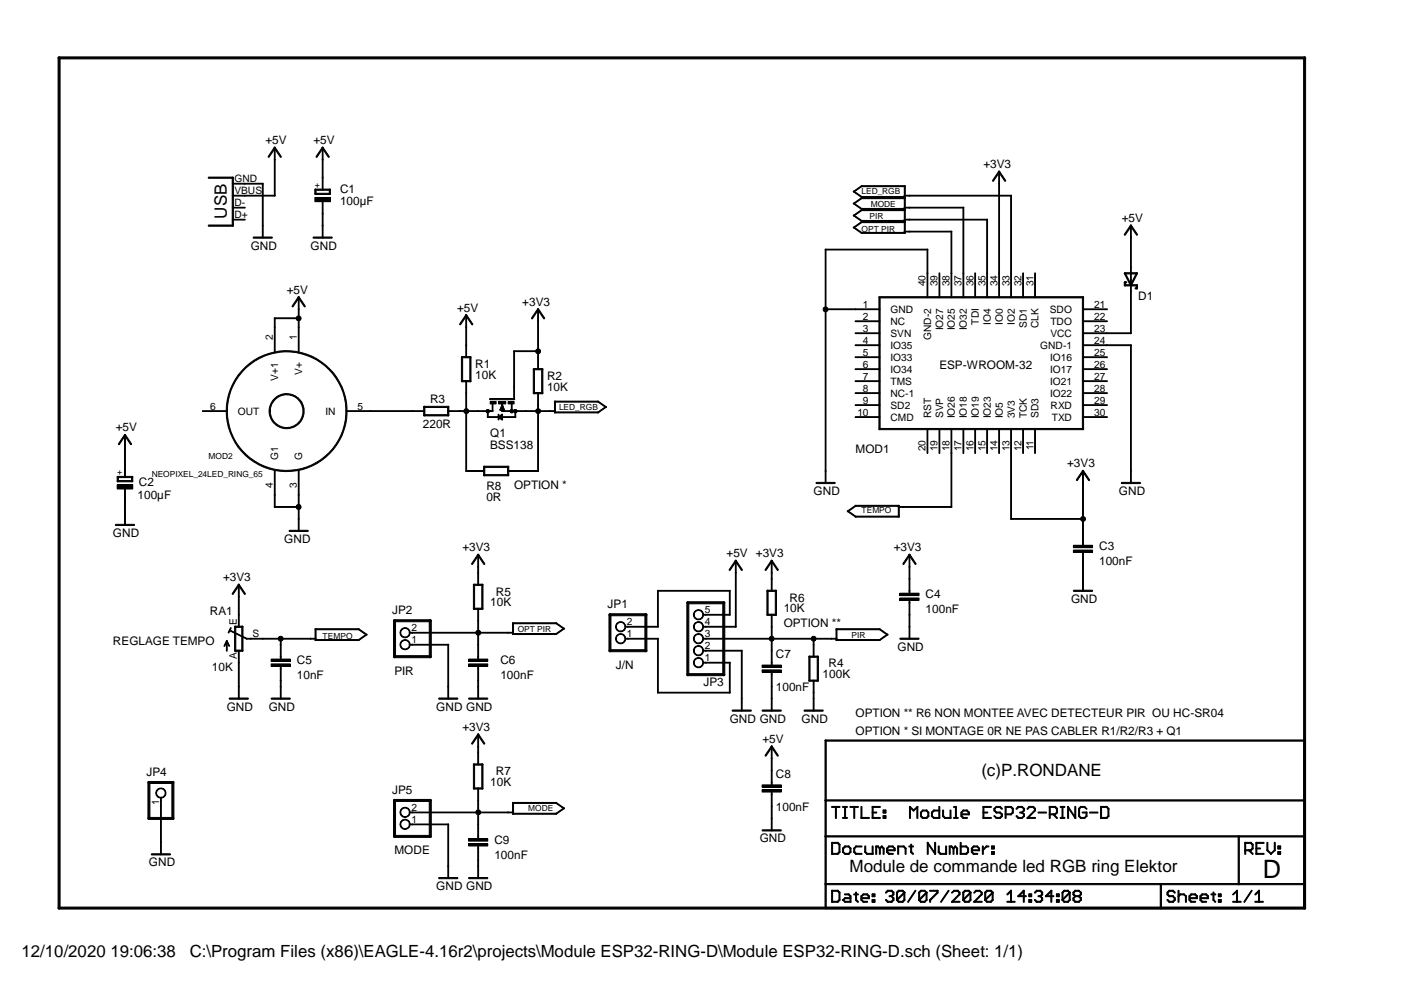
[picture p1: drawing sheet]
<svg xmlns="http://www.w3.org/2000/svg" width="297mm" height="210mm" viewBox="0 0 297 210" stroke-linecap="round" stroke-linejoin="round" font-family="sans-serif">
<defs><g id="words">
<text font-size="5.4" x="267.7" y="186.2">D</text>
<g font-size="3.6">
<text x="48.1" y="46.4" transform="rotate(-90 48.1 46.4)">USB</text>
<text x="208.1" y="164.6">(c)P.RONDANE</text>
<text x="180.1" y="185">Module de commande led RGB ring Elektor</text>
<text x="4.6" y="202.8">12/10/2020 19:06:38</text>
<text x="40.2" y="202.8">C:\Program Files (x86)\EAGLE-4.16r2\projects\Module ESP32-RING-D\Module ESP32-RING-D.sch (Sheet: 1/1)</text>
</g>
<g font-size="2.5">
<text x="56.3" y="30.6">+5V</text>
<text x="66.5" y="30.6">+5V</text>
<text x="208.5" y="35.6">+3V3</text>
<text x="72.1" y="41">C1</text>
<text x="72.1" y="43.5">100µF</text>
<text x="237.8" y="47.1">+5V</text>
<text x="53.2" y="52.9">GND</text>
<text x="65.9" y="52.9">GND</text>
<text x="60.8" y="62.3">+5V</text>
<text x="110.7" y="64.8">+3V3</text>
<text x="241.3" y="63.7">D1</text>
<text x="96.9" y="66.1">+5V</text>
<text x="100.8" y="80.3">10K</text>
<text x="100.8" y="78.1">R1</text>
<text x="116" y="82.8">10K</text>
<text x="116" y="80.6">R2</text>
<text x="199.2" y="78.3">ESP-WROOM-32</text>
<text x="91.2" y="85.4">R3</text>
<text x="24.5" y="91.5">+5V</text>
<text x="89.7" y="90.7">220R</text>
<text x="103.9" y="95.3">BSS138</text>
<text x="103.9" y="92.8">Q1</text>
<text x="181.4" y="96.1">MOD1</text>
<text x="226.3" y="99.1">+3V3</text>
<text x="29.2" y="105.7">100µF</text>
<text x="29.4" y="103">C2</text>
<text x="103.1" y="106.2">0R</text>
<text x="103.1" y="103.9">R8</text>
<text x="109" y="103.7">OPTION *</text>
<text x="172.5" y="104.9">GND</text>
<text x="237.2" y="104.9">GND</text>
<text x="24" y="113.8">GND</text>
<text x="60.3" y="115.1">GND</text>
<text x="98" y="116.9">+3V3</text>
<text x="154" y="118.2">+5V +3V3</text>
<text x="189.5" y="116.9">+3V3</text>
<text x="233" y="119.8">100nF</text>
<text x="233" y="116.6">C3</text>
<text x="47.3" y="123.2">+3V3</text>
<text x="44.5" y="130.5">RA1</text>
<text x="83.1" y="130.2">JP2</text>
<text x="103.9" y="128.6">10K</text>
<text x="105.2" y="126.3">R5</text>
<text x="128.8" y="128.9">JP1</text>
<text x="166.2" y="129.8">10K</text>
<text x="167.4" y="127.6">R6</text>
<text x="196.3" y="130">100nF</text>
<text x="196.3" y="126.8">C4</text>
<text x="227.1" y="127.8">GND</text>
<text x="24" y="136.7">REGLAGE TEMPO</text>
<text x="166.2" y="132.9">OPTION **</text>
<text x="190.3" y="138">GND</text>
<text x="44.9" y="142.3">10K</text>
<text x="62.9" y="143.9">10nF</text>
<text x="62.9" y="140.8">C5</text>
<text x="83.6" y="143">PIR</text>
<text x="106.1" y="143.9">100nF</text>
<text x="106.1" y="140.8">C6</text>
<text x="130.6" y="141.8">J/N</text>
<text x="164.5" y="139.5">C7</text>
<text x="174.4" y="143.8">100K</text>
<text x="175.7" y="141.5">R4</text>
<text x="149.1" y="145.5">JP3</text>
<text x="164.5" y="146.5">100nF</text>
<text x="48.1" y="150.7">GND</text>
<text x="57" y="150.7">GND</text>
<text x="92.5" y="150.7">GND GND</text>
<text x="98" y="155">+3V3</text>
<text x="154.7" y="153.2">GND GND</text>
<text x="170" y="153.2">GND</text>
<text x="181.4" y="155.7">OPTION * SI MONTAGE 0R NE PAS CABLER R1/R2/R3 + Q1</text>
<text x="181.4" y="151.9">OPTION ** R6 NON MONTEE AVEC DETECTEUR PIR OU HC-SR04</text>
<text x="161.7" y="157.5">+5V</text>
<text x="31.1" y="164.5">JP4</text>
<text x="103.9" y="166.7">10K</text>
<text x="105.2" y="164.4">R7</text>
<text x="164.5" y="164.9">C8</text>
<text x="83.1" y="168.3">JP5</text>
<text x="164.5" y="171.9">100nF</text>
<text x="104.8" y="178.9">C9</text>
<text x="161.1" y="178.6">GND</text>
<text x="31.6" y="183.7">GND</text>
<text x="83.6" y="181.1">MODE</text>
<text x="104.8" y="182">100nF</text>
<text x="92.5" y="188.7">GND GND</text>
</g>
<g font-size="2.2">
<text x="49.7" y="41.1">VBUS</text>
<text x="49.7" y="38.6">GND</text>
<text x="49.7" y="46.2">D+</text>
<text x="49.7" y="43.6">D-</text>
<text x="183" y="65.2">1</text>
<text x="196.3" y="60.7" transform="rotate(-90 196.3 60.7)">40</text>
<text x="198.8" y="60.7" transform="rotate(-90 198.8 60.7)">39</text>
<text x="201.3" y="60.7" transform="rotate(-90 201.3 60.7)">38</text>
<text x="203.9" y="60.7" transform="rotate(-90 203.9 60.7)">37</text>
<text x="206.4" y="60.7" transform="rotate(-90 206.4 60.7)">36</text>
<text x="209" y="60.7" transform="rotate(-90 209 60.7)">35</text>
<text x="211.5" y="60.7" transform="rotate(-90 211.5 60.7)">34</text>
<text x="214" y="60.7" transform="rotate(-90 214 60.7)">33</text>
<text x="216.6" y="60.7" transform="rotate(-90 216.6 60.7)">32</text>
<text x="219.1" y="60.7" transform="rotate(-90 219.1 60.7)">31</text>
<text x="232" y="65.2">21</text>
<text x="183" y="67.8">2</text>
<text x="183" y="70.3">3</text>
<text x="188.8" y="66.3">GND</text>
<text x="188.8" y="68.9">NC</text>
<text x="188.8" y="71.4">SVN</text>
<text x="199.9" y="70" transform="rotate(-90 199.9 70)">IO27</text>
<text x="202.5" y="70" transform="rotate(-90 202.5 70)">IO25</text>
<text x="205" y="70" transform="rotate(-90 205 70)">IO32</text>
<text x="207.6" y="68.8" transform="rotate(-90 207.6 68.8)">TDI</text>
<text x="210.1" y="68.8" transform="rotate(-90 210.1 68.8)">IO4</text>
<text x="212.6" y="68.8" transform="rotate(-90 212.6 68.8)">IO0</text>
<text x="215.1" y="68.8" transform="rotate(-90 215.1 68.8)">IO2</text>
<text x="217.7" y="69.6" transform="rotate(-90 217.7 69.6)">SD1</text>
<text x="220.2" y="69.6" transform="rotate(-90 220.2 69.6)">CLK</text>
<text x="222.6" y="66.3">SDO</text>
<text x="222.7" y="71.4">VCC</text>
<text x="222.7" y="68.9">TDO</text>
<text x="232" y="70.3">23</text>
<text x="232" y="67.8">22</text>
<text x="57.9" y="72.1" transform="rotate(-90 57.9 72.1)">2</text>
<text x="62.9" y="72.1" transform="rotate(-90 62.9 72.1)">1</text>
<text x="183" y="72.9">4</text>
<text x="183" y="75.4">5</text>
<text x="183" y="77.9">6</text>
<text x="188.8" y="74">IO35</text>
<text x="188.8" y="76.5">IO33</text>
<text x="197.4" y="72.1" transform="rotate(-90 197.4 72.1)">GND-2</text>
<text x="220.6" y="74">GND-1</text>
<text x="222.7" y="76.5">IO16</text>
<text x="232" y="77.9">26</text>
<text x="232" y="75.4">25</text>
<text x="232" y="72.9">24</text>
<text x="59" y="80.7" transform="rotate(-90 59 80.7)">V+1</text>
<text x="64.1" y="79.5" transform="rotate(-90 64.1 79.5)">V+</text>
<text x="183" y="80.5">7</text>
<text x="183" y="83">8</text>
<text x="188.8" y="79">IO34</text>
<text x="188.8" y="81.6">TMS</text>
<text x="222.7" y="81.6">IO21</text>
<text x="222.7" y="79">IO17</text>
<text x="232" y="83">28</text>
<text x="232" y="80.5">27</text>
<text x="44.6" y="86.8">6</text>
<text x="50.4" y="87.9">OUT</text>
<text x="69" y="87.9">IN</text>
<text x="75.8" y="86.8">5</text>
<text x="181.8" y="88.1">10</text>
<text x="183" y="85.6">9</text>
<text x="188.8" y="84.1">NC-1</text>
<text x="188.8" y="86.7">SD2</text>
<text x="188.8" y="89.2">CMD</text>
<text x="197.4" y="88.6" transform="rotate(-90 197.4 88.6)">RST</text>
<text x="199.9" y="88.6" transform="rotate(-90 199.9 88.6)">SVP</text>
<text x="202.5" y="88.6" transform="rotate(-90 202.5 88.6)">IO26</text>
<text x="205" y="88.6" transform="rotate(-90 205 88.6)">IO18</text>
<text x="207.6" y="88.6" transform="rotate(-90 207.6 88.6)">IO19</text>
<text x="210.1" y="88.6" transform="rotate(-90 210.1 88.6)">IO23</text>
<text x="212.6" y="88.6" transform="rotate(-90 212.6 88.6)">IO5</text>
<text x="215.1" y="88.6" transform="rotate(-90 215.1 88.6)">3V3</text>
<text x="217.7" y="88.6" transform="rotate(-90 217.7 88.6)">TCK</text>
<text x="220.2" y="88.6" transform="rotate(-90 220.2 88.6)">SD3</text>
<text x="222.7" y="84.1">IO22</text>
<text x="222.8" y="86.7">RXD</text>
<text x="223" y="89.2">TXD</text>
<text x="232" y="88.1">30</text>
<text x="232" y="85.6">29</text>
<text x="196.3" y="95.7" transform="rotate(-90 196.3 95.7)">20</text>
<text x="198.8" y="95.7" transform="rotate(-90 198.8 95.7)">19</text>
<text x="201.3" y="95.7" transform="rotate(-90 201.3 95.7)">18</text>
<text x="203.9" y="95.7" transform="rotate(-90 203.9 95.7)">17</text>
<text x="206.4" y="95.7" transform="rotate(-90 206.4 95.7)">16</text>
<text x="209" y="95.7" transform="rotate(-90 209 95.7)">15</text>
<text x="211.5" y="95.7" transform="rotate(-90 211.5 95.7)">14</text>
<text x="214" y="95.7" transform="rotate(-90 214 95.7)">13</text>
<text x="216.6" y="95.7" transform="rotate(-90 216.6 95.7)">12</text>
<text x="219.1" y="95.5" transform="rotate(-90 219.1 95.5)">11</text>
<text x="59" y="97.5" transform="rotate(-90 59 97.5)">G1</text>
<text x="64.1" y="97.5" transform="rotate(-90 64.1 97.5)">G</text>
<text x="57.9" y="103.4" transform="rotate(-90 57.9 103.4)">4</text>
<text x="62.9" y="103.4" transform="rotate(-90 62.9 103.4)">3</text>
<text x="149.4" y="130">5</text>
<text x="50.2" y="132.5" transform="rotate(-90 50.2 132.5)">E</text>
<text x="53.5" y="135.1">S</text>
<text x="87.2" y="136.4">1</text>
<text x="87.2" y="133.8">2</text>
<text x="132.9" y="135.1">1</text>
<text x="132.9" y="132.5">2</text>
<text x="149.4" y="137.6">2</text>
<text x="149.4" y="135.1">3</text>
<text x="149.4" y="132.5">4</text>
<text x="50.2" y="139.7" transform="rotate(-90 50.2 139.7)">A</text>
<text x="149.4" y="140.1">1</text>
<text x="33.8" y="170.7" transform="rotate(-90 33.8 170.7)">1</text>
<text x="87.2" y="171.9">2</text>
<text x="87.2" y="174.4">1</text>
</g>
<g font-size="1.8">
<text x="67.8" y="39.8" transform="rotate(-90 67.8 39.8)">+</text>
<text x="182.7" y="41.1">LED_RGB</text>
<text x="184.4" y="46.4">PIR</text>
<text x="184.6" y="43.9">MODE</text>
<text x="182.7" y="49.1">OPT PIR</text>
<text x="118.5" y="86.9">LED_RGB</text>
<text x="25.9" y="100.8" transform="rotate(-90 25.9 100.8)">+</text>
<text x="32.2" y="101.1">NEOPIXEL_24LED_RING_65</text>
<text x="44.2" y="97.3">MOD2</text>
<text x="182.7" y="108.8">TEMPO</text>
<text x="68.4" y="135.4">TEMPO</text>
<text x="109.8" y="133.9">OPT PIR</text>
<text x="180.5" y="135.2">PIR</text>
<text x="112" y="172">MODE</text>
</g>
</g></defs>
<g fill="#000">
<path d="M12.3 12.2l.1-.1h264.3l.1 .3-.1 .1h-264.3z" fill-rule="evenodd"/>
<path d="M44.2 37.6l5.2-.1 .1 .2-5.3 .1z" fill-rule="evenodd"/>
<path d="M49.3 38.9h2.6l.1 .1h-2.7z" fill-rule="evenodd"/>
<path d="M51.8 38.9h3.9l.1 .1h-3.9z" fill-rule="evenodd"/>
<path d="M58.2 31.2l.2 .2-1.5 2v-.2z" fill-rule="evenodd"/>
<path d="M58.2 31.3h.1v2.7l-.1-.1z" fill-rule="evenodd"/>
<path d="M58.1 31.3l.2-.1 1.3 2v.2z" fill-rule="evenodd"/>
<path d="M68.4 31.2l.1 .2-1.4 2-.1-.2z" fill-rule="evenodd"/>
<path d="M68.3 33.8h.2l-.1 4-.1-.1z" fill-rule="evenodd"/>
<path d="M68.3 31.3h.2l-.1 2.7-.1-.1z" fill-rule="evenodd"/>
<path d="M68.3 31.3l.2-.1 1.3 2-.1 .2z" fill-rule="evenodd"/>
<path d="M180.9 40.6l1.9-1.2-1.7 1.3z" fill-rule="evenodd"/>
<path d="M182.6 39.4h9.3v.1l-9.3 .1z" fill-rule="evenodd"/>
<path d="M211.8 36.3l.2 .1-1.5 2-.1-.1z" fill-rule="evenodd"/>
<path d="M211.7 36.4h.2v2.6h-.2z" fill-rule="evenodd"/>
<path d="M211.8 36.3l1.4 2-.1 .1-1.4-2z" fill-rule="evenodd"/>
<path d="M44.2 47.8l5.2-.1 .1 .2-5.3 .1z" fill-rule="evenodd"/>
<path d="M49.2 37.6h.3l-.1 10.4-.2-.1z" fill-rule="evenodd"/>
<path d="M49.3 46.5h2.6l.1 .1-2.7 .1z" fill-rule="evenodd"/>
<path d="M49.3 44l2.6-.1 .1 .2h-2.7z" fill-rule="evenodd"/>
<path d="M49.3 41.4h2.6l.1 .1-2.7 .1z" fill-rule="evenodd"/>
<path d="M55.6 38.9h.2l-.1 9h-.1z" fill-rule="evenodd"/>
<path d="M55.6 47.8h.2l-.1 2.7-.1-.1z" fill-rule="evenodd"/>
<path d="M53.7 50.3l4-.1v.2l-3.9 .1z" fill-rule="evenodd"/>
<path d="M51.8 41.4h6.5v.1l-6.4 .1z" fill-rule="evenodd"/>
<path d="M58.2 33.8h.1v7.8l-.1-.1z" fill-rule="evenodd"/>
<path d="M66.8 41.9h3.3v.9h-3.3z" fill-rule="evenodd"/>
<path d="M66.8 40.2h.2l-.1 1-.1-.1z" fill-rule="evenodd"/>
<path d="M68.3 45.3h.2l-.1 2.6h-.1z" fill-rule="evenodd"/>
<path d="M68.3 47.8h.2l-.1 2.7-.1-.1z" fill-rule="evenodd"/>
<path d="M68.3 42.7h.2l-.1 2.7-.1-.1z" fill-rule="evenodd"/>
<path d="M68.3 37.6h.2l-.1 2.7h-.1z" fill-rule="evenodd"/>
<path d="M66.8 41.1l3.2-.1 .1 .1-3.3 .1z" fill-rule="evenodd"/>
<path d="M69.8 40.2h.3l-.1 1-.2-.1z" fill-rule="evenodd"/>
<path d="M66.8 40.2l3.2-.1 .1 .2h-3.3z" fill-rule="evenodd"/>
<path d="M66.4 50.3l4-.1v.2l-3.9 .1z" fill-rule="evenodd"/>
<path d="M181 40.5l1.8 1.3-1.9-1.1z" fill-rule="evenodd"/>
<path d="M181 43.1l1.8 1.3-1.9-1.2z" fill-rule="evenodd"/>
<path d="M180.9 43.1l1.9-1.1-1.7 1.3z" fill-rule="evenodd"/>
<path d="M181 45.6l1.8 1.3-1.9-1.1z" fill-rule="evenodd"/>
<path d="M180.9 45.6l1.9-1.1-1.7 1.3z" fill-rule="evenodd"/>
<path d="M181 48.1l1.8 1.3-1.9-1.1z" fill-rule="evenodd"/>
<path d="M180.9 48.2l1.9-1.2-1.7 1.3z" fill-rule="evenodd"/>
<path d="M182.6 41.7h9.3v.1l-9.3 .1z" fill-rule="evenodd"/>
<path d="M191.7 39.4h.2v2.2h-.2z" fill-rule="evenodd"/>
<path d="M191.7 41.4h.2v.5l-.2-.1z" fill-rule="evenodd"/>
<path d="M182.6 44.2h9.3v.2h-9.3z" fill-rule="evenodd"/>
<path d="M182.6 42l9.3-.1v.2h-9.3z" fill-rule="evenodd"/>
<path d="M191.7 42h.2v2.2l-.2-.1z" fill-rule="evenodd"/>
<path d="M191.7 44h.2v.4h-.2z" fill-rule="evenodd"/>
<path d="M182.6 46.8l9.3-.1v.2h-9.3z" fill-rule="evenodd"/>
<path d="M182.6 44.5l9.3-.1v.2l-9.3 .1z" fill-rule="evenodd"/>
<path d="M191.7 44.5h.2v2.2h-.2z" fill-rule="evenodd"/>
<path d="M191.7 46.5h.2v.4h-.2z" fill-rule="evenodd"/>
<path d="M182.6 49.3h9.3v.1l-9.3 .1z" fill-rule="evenodd"/>
<path d="M182.6 47h9.3v.2h-9.3z" fill-rule="evenodd"/>
<path d="M191.7 47h.2v2.2h-.2z" fill-rule="evenodd"/>
<path d="M191.7 49.1h.2v.4l-.2-.1z" fill-rule="evenodd"/>
<path d="M191.7 41.4h1.2v.1l-1.1 .1z" fill-rule="evenodd"/>
<path d="M191.7 44l1.2-.1v.2h-1.1z" fill-rule="evenodd"/>
<path d="M191.7 46.5h1.2v.1l-1.1 .1z" fill-rule="evenodd"/>
<path d="M191.7 49.1l1.2-.1v.1l-1.1 .1z" fill-rule="evenodd"/>
<path d="M196.6 52.9h.1v5.1h-.1z" fill-rule="evenodd"/>
<path d="M175 52.9l21.7-.1v.2h-21.7z" fill-rule="evenodd"/>
<path d="M192.7 49.1l9.1-.1v.1l-9 .1z" fill-rule="evenodd"/>
<path d="M201.6 49.1h.2v8.9h-.2z" fill-rule="evenodd"/>
<path d="M204.2 44h.1v14h-.1z" fill-rule="evenodd"/>
<path d="M192.7 44l11.6-.1v.2h-11.5z" fill-rule="evenodd"/>
<path d="M192.7 46.5h16.6l.1 .1-16.6 .1z" fill-rule="evenodd"/>
<path d="M209.2 46.5h.2l-.1 11.5h-.1z" fill-rule="evenodd"/>
<path d="M211.7 38.9h.2v19.1h-.2z" fill-rule="evenodd"/>
<path d="M214.3 41.4h.2l-.1 16.6h-.1z" fill-rule="evenodd"/>
<path d="M192.7 41.4h21.7l.1 .1-21.7 .1z" fill-rule="evenodd"/>
<path d="M239.7 47.8l.2 .1-1.4 2-.1-.2z" fill-rule="evenodd"/>
<path d="M238.4 59.8l.4-.1 .1 .2-.4 .1z" fill-rule="evenodd"/>
<path d="M239.7 50.3h.2l-.1 6.5h-.1z" fill-rule="evenodd"/>
<path d="M239.7 47.8h.2l-.1 2.7-.1-.1z" fill-rule="evenodd"/>
<path d="M239.7 56.6l.2 .1-.1 2.6h-.1z" fill-rule="evenodd"/>
<path d="M239.7 47.7l1.5 2-.1 .2-1.5-2z" fill-rule="evenodd"/>
<path d="M238.4 57.9l2.7-.1 .1 .2-2.7 .1z" fill-rule="evenodd"/>
<path d="M58.2 67.4h.1v2.1l-.1-.1z" fill-rule="evenodd"/>
<path d="M58.2 69.3h.1v5.2h-.1z" fill-rule="evenodd"/>
<path d="M63.2 62.9l.3 .2-1.5 2-.1-.2z" fill-rule="evenodd"/>
<path d="M63.2 65.5h.2v2.1l-.2-.1z" fill-rule="evenodd"/>
<path d="M63.2 67.4h.2v2.1l-.2-.1z" fill-rule="evenodd"/>
<path d="M58.2 67.4h5.2v.1l-5.2 .1z" fill-rule="evenodd"/>
<path d="M63.2 69.3h.2v5.2h-.2z" fill-rule="evenodd"/>
<path d="M63.2 63h.2v2.7l-.2-.1z" fill-rule="evenodd"/>
<path d="M63.2 63l.2-.1 1.3 2-.1 .2z" fill-rule="evenodd"/>
<path d="M98.8 66.8l.2 .1-1.5 2-.1-.2z" fill-rule="evenodd"/>
<path d="M98.8 69.3h.1v4l-.1-.1z" fill-rule="evenodd"/>
<path d="M98.8 73.2h.1v2.6h-.1z" fill-rule="evenodd"/>
<path d="M98.8 66.8h.1v2.7l-.1-.1z" fill-rule="evenodd"/>
<path d="M97.8 75.7l2-.1 .1 .2-2 .1z" fill-rule="evenodd"/>
<path d="M98.7 66.8h.2l1.3 1.9v.2z" fill-rule="evenodd"/>
<path d="M114 65.5l.2 .1-1.4 2-.1-.2z" fill-rule="evenodd"/>
<path d="M114 68.1h.2l-.1 6.4h-.1z" fill-rule="evenodd"/>
<path d="M114 74.4h.2l-.1 1.4h-.1z" fill-rule="evenodd"/>
<path d="M108.9 74.4h5.2l.1 .1h-5.2z" fill-rule="evenodd"/>
<path d="M114 75.7h.2l-.1 2.7-.1-.1z" fill-rule="evenodd"/>
<path d="M114 65.5h.2l-.1 2.7h-.1z" fill-rule="evenodd"/>
<path d="M113.1 78.2l1.9-.1 .1 .2-1.9 .1z" fill-rule="evenodd"/>
<path d="M114 65.5h.2l1.3 1.9-.1 .2z" fill-rule="evenodd"/>
<path d="M175 52.9h.1v12.8l-.1-.1z" fill-rule="evenodd"/>
<path d="M175 65.5h6.4l.1 .1-6.5 .1z" fill-rule="evenodd"/>
<path d="M181.3 65.5h5.2l.1 .1-5.2 .1z" fill-rule="evenodd"/>
<path d="M181.3 68.1l5.2-.1 .1 .2h-5.2z" fill-rule="evenodd"/>
<path d="M181.3 70.6h5.2l.1 .1h-5.2z" fill-rule="evenodd"/>
<path d="M181.3 73.2l5.2-.1 .1 .1-5.2 .1z" fill-rule="evenodd"/>
<path d="M181.3 75.7l5.2-.1 .1 .2h-5.2z" fill-rule="evenodd"/>
<path d="M181.3 78.2h5.2l.1 .1-5.2 .1z" fill-rule="evenodd"/>
<path d="M196.6 57.9h.1v5.2h-.1z" fill-rule="evenodd"/>
<path d="M199.1 57.9h.2l-.1 5.2h-.1z" fill-rule="evenodd"/>
<path d="M201.6 57.9h.2v5.2h-.2z" fill-rule="evenodd"/>
<path d="M204.2 57.9h.1v5.2h-.1z" fill-rule="evenodd"/>
<path d="M206.7 57.9h.1v5.2h-.1z" fill-rule="evenodd"/>
<path d="M209.2 57.9h.2l-.1 5.2h-.1z" fill-rule="evenodd"/>
<path d="M211.7 57.9h.2v5.2h-.2z" fill-rule="evenodd"/>
<path d="M214.3 57.9h.2l-.1 5.2h-.1z" fill-rule="evenodd"/>
<path d="M216.8 57.9h.2v5.2h-.2z" fill-rule="evenodd"/>
<path d="M219.4 57.9h.1v5.2h-.1z" fill-rule="evenodd"/>
<path d="M186.3 63l43.4-.1v.2l-43.3 .1z" fill-rule="evenodd"/>
<path d="M229.5 78.2h5.2l.1 .1-5.2 .1z" fill-rule="evenodd"/>
<path d="M229.5 75.7l5.2-.1 .1 .2h-5.2z" fill-rule="evenodd"/>
<path d="M229.5 73.2l5.2-.1 .1 .1-5.2 .1z" fill-rule="evenodd"/>
<path d="M229.5 70.6h5.2l.1 .1h-5.2z" fill-rule="evenodd"/>
<path d="M229.5 68.1l5.2-.1 .1 .2h-5.2z" fill-rule="evenodd"/>
<path d="M229.5 65.5h5.2l.1 .1-5.2 .1z" fill-rule="evenodd"/>
<path d="M238.4 59.8h.2l-.1 .8-.1-.1z" fill-rule="evenodd"/>
<path d="M234.6 73.2l5.2-.1 .1 .1-5.2 .1z" fill-rule="evenodd"/>
<path d="M234.6 70.6h5.2l.1 .1h-5.2z" fill-rule="evenodd"/>
<path d="M239.7 61.7h.2l-.1 9h-.1z" fill-rule="evenodd"/>
<path d="M239.7 59.2h.2l-.1 2.6h-.1z" fill-rule="evenodd"/>
<path d="M241 57.9l.2 .1-1.5 2.6-.1-.1z" fill-rule="evenodd"/>
<path d="M238.4 57.9h.2l1.3 2.6-.1 .1z" fill-rule="evenodd"/>
<path d="M238.4 60.5l1.4-.1 .1 .1-1.4 .1z" fill-rule="evenodd"/>
<path d="M240.9 60.5h.3l-.1 .8-.2-.1z" fill-rule="evenodd"/>
<path d="M239.6 60.5l1.5-.1 .1 .1-1.5 .1z" fill-rule="evenodd"/>
<path d="M240.7 61.1l.4-.1 .1 .2-.5 .1z" fill-rule="evenodd"/>
<path d="M26.4 92.2l.2 .1-1.4 2-.1-.2z" fill-rule="evenodd"/>
<path d="M26.4 94.7h.2l-.1 4-.1-.1z" fill-rule="evenodd"/>
<path d="M26.4 92.2h.2l-.1 2.7-.1-.1z" fill-rule="evenodd"/>
<path d="M26.4 92.2h.2l1.3 1.9-.1 .2z" fill-rule="evenodd"/>
<path d="M52 77.8a12.8 12.8 0 0 1 20 3.2 12.8 12.8 0 0 1-8 18.6 12.8 12.8 0 0 1-16-12.4h.2a12.6 12.6 0 0 1 18.2-11.3 12.6 12.6 0 0 1 1.9 21.3 12.6 12.6 0 0 1-19.9-7.7l-.2-2.3h-.2a12.8 12.8 0 0 1 4-9.4z" fill-rule="evenodd"/>
<path d="M42.9 87.1h5.2l.1 .1h-5.2z" fill-rule="evenodd"/>
<path d="M58 84.7a3.7 3.7 0 0 1 3.9-1.1 3.7 3.7 0 0 1 2.6 3.1 3.7 3.7 0 0 1-1.6 3.5 3.7 3.7 0 0 1-5.8-3h.2a3.5 3.5 0 0 1 3.2-3.5 3.5 3.5 0 0 1 3.7 3 3.5 3.5 0 0 1-1.4 3.3 3.5 3.5 0 0 1-5.5-2.8h-.2a3.9 3.9 0 0 1 .9-2.5z" fill-rule="evenodd"/>
<path d="M73.4 87.1h5.2l.1 .1h-5.3z" fill-rule="evenodd"/>
<path d="M78.5 87.1h9v.1h-9z" fill-rule="evenodd"/>
<path d="M87.3 87.1h2.7v.1h-2.6z" fill-rule="evenodd"/>
<path d="M89.8 86.2h.3l-.1 2-.2-.1z" fill-rule="evenodd"/>
<path d="M89.9 87.9h5.2l.1 .2-5.3 .1z" fill-rule="evenodd"/>
<path d="M89.8 86.2l5.3-.1 .1 .2-5.3 .1z" fill-rule="evenodd"/>
<path d="M94.9 86.2h.3l-.1 2-.2-.1z" fill-rule="evenodd"/>
<path d="M95 87.1h2.6l.1 .1h-2.7z" fill-rule="evenodd"/>
<path d="M97.8 75.7h.3l-.1 5.2h-.2z" fill-rule="evenodd"/>
<path d="M97.5 87.1h1.4v.1h-1.4z" fill-rule="evenodd"/>
<path d="M98.8 83.3h.1v3.9h-.1z" fill-rule="evenodd"/>
<path d="M98.8 87.1h.1v12.8h-.1z" fill-rule="evenodd"/>
<path d="M98.8 80.8h.1v2.6h-.1z" fill-rule="evenodd"/>
<path d="M99.6 75.7h.3l-.1 5.2h-.2z" fill-rule="evenodd"/>
<path d="M97.8 80.8l2-.1 .1 .2h-2z" fill-rule="evenodd"/>
<path d="M98.8 99.8h1.4v.1h-1.4z" fill-rule="evenodd"/>
<path d="M98.8 87.1h2.6l.1 .1h-2.7z" fill-rule="evenodd"/>
<path d="M100 99.8h2.7v.1h-2.6z" fill-rule="evenodd"/>
<path d="M103.3 87.1h.2v1.4h-.2z" fill-rule="evenodd"/>
<path d="M103.9 85.1h1.3v.5h-1.3z" fill-rule="evenodd"/>
<path d="M101.3 87.1h2.7v.1h-2.7z" fill-rule="evenodd"/>
<path d="M104.3 85.6h.2v1.6h-.2z" fill-rule="evenodd"/>
<path d="M103.8 87.1h.7v.1h-.6z" fill-rule="evenodd"/>
<path d="M105.7 85.1h1.5v.5h-1.5z" fill-rule="evenodd"/>
<path d="M103.3 88.4l2.4-.1 .1 .2h-2.4z" fill-rule="evenodd"/>
<path d="M105.6 87.9h.2l-.1 1.1h-.1z" fill-rule="evenodd"/>
<path d="M105.6 88.4l.4-.1v.2h-.3z" fill-rule="evenodd"/>
<path d="M106.4 85.9h.1l-.5 1.1z" fill-rule="evenodd"/>
<path d="M106.4 86.2l.2 .1-.4 .6-.1-.2z" fill-rule="evenodd"/>
<path d="M105.8 88.4l.5-.3h.2l-.5 .5z" fill-rule="evenodd"/>
<path d="M106.2 88.1h.3l-.1 .7-.2-.1z" fill-rule="evenodd"/>
<path d="M105.8 88.4l.2-.1 .5 .4-.2 .1z" fill-rule="evenodd"/>
<path d="M106.4 85.9h.1v.3h-.1z" fill-rule="evenodd"/>
<path d="M106.4 86.1h.1v.3z" fill-rule="evenodd"/>
<path d="M106.4 86.2h.1v1h-.1z" fill-rule="evenodd"/>
<path d="M106.4 85.6h.1v.4l-.1-.1z" fill-rule="evenodd"/>
<path d="M106.4 87.9h.1v1.1h-.1z" fill-rule="evenodd"/>
<path d="M105.6 88.4l.9-.5-.8 .6z" fill-rule="evenodd"/>
<path d="M105.6 88.4l.9 .6z" fill-rule="evenodd"/>
<path d="M106.3 86.1h.3l.2 .6v.2h-.2z" fill-rule="evenodd"/>
<path d="M106.2 86.7h.6v.1l-.6 .1z" fill-rule="evenodd"/>
<path d="M106 86.9l.9-.1v.2h-.9z" fill-rule="evenodd"/>
<path d="M106.4 85.9h.1l.4 1.1z" fill-rule="evenodd"/>
<path d="M107.7 85.1h1.3v.5h-1.3z" fill-rule="evenodd"/>
<path d="M102.5 98.9l5.3-.1 .1 .2-5.3 .1z" fill-rule="evenodd"/>
<path d="M106.4 87.1h2.1l.1 .1h-2.2z" fill-rule="evenodd"/>
<path d="M108.4 85.6h.2l-.1 1.6h-.1z" fill-rule="evenodd"/>
<path d="M108.9 74.4h.2l-.1 7.8-.1-.1z" fill-rule="evenodd"/>
<path d="M108.9 82h.2l-.1 2.7h-.1z" fill-rule="evenodd"/>
<path d="M103.8 84.6l5.2-.1 .1 .2-5.2 .1z" fill-rule="evenodd"/>
<path d="M108.4 87.1h.9v.1h-.8z" fill-rule="evenodd"/>
<path d="M105.9 88.4l3.4-.1v.2h-3.4z" fill-rule="evenodd"/>
<path d="M109.2 87.1h.1v1.4h-.1z" fill-rule="evenodd"/>
<path d="M107.7 99.8h2.6l.1 .1h-2.7z" fill-rule="evenodd"/>
<path d="M108.9 87.1h2.7v.1h-2.6z" fill-rule="evenodd"/>
<path d="M113.1 78.2h.2l-.1 5.3-.1-.1z" fill-rule="evenodd"/>
<path d="M111.5 87.1h2.6l.1 .1h-2.7z" fill-rule="evenodd"/>
<path d="M114 85.9h.2l-.1 1.3h-.1z" fill-rule="evenodd"/>
<path d="M114 87.1h.2l-.1 12.8h-.1z" fill-rule="evenodd"/>
<path d="M110.2 99.8h3.9l.1 .1h-4z" fill-rule="evenodd"/>
<path d="M114 83.3h.2l-.1 2.7-.1-.1z" fill-rule="evenodd"/>
<path d="M114.8 78.2h.3l-.1 5.3-.2-.1z" fill-rule="evenodd"/>
<path d="M113.1 83.3l1.9-.1 .1 .2-1.9 .1z" fill-rule="evenodd"/>
<path d="M114 87.1h2.7v.1h-2.7z" fill-rule="evenodd"/>
<path d="M116.5 87.1h1.2v.1h-1.1z" fill-rule="evenodd"/>
<path d="M117.6 85l.2 .1-.1 2.2-.1-.1z" fill-rule="evenodd"/>
<path d="M117.6 87.1h.2l-.1 .4h-.1z" fill-rule="evenodd"/>
<path d="M117.6 87.3h9.3v.2h-9.3z" fill-rule="evenodd"/>
<path d="M117.6 85h9.3v.2l-9.3 .1z" fill-rule="evenodd"/>
<path d="M126.7 87.4l1.9-1.2-1.8 1.3z" fill-rule="evenodd"/>
<path d="M126.7 85.1l.1-.1 1.8 1.4h-.2z" fill-rule="evenodd"/>
<path d="M175 65.5h.1v34.4h-.1z" fill-rule="evenodd"/>
<path d="M181.3 80.8l5.2-.1 .1 .2h-5.2z" fill-rule="evenodd"/>
<path d="M181.3 83.3h5.2l.1 .1h-5.2z" fill-rule="evenodd"/>
<path d="M181.3 85.9l5.2-.1 .1 .1-5.2 .1z" fill-rule="evenodd"/>
<path d="M181.3 88.4l5.2-.1 .1 .2h-5.2z" fill-rule="evenodd"/>
<path d="M186.3 63h.3l-.1 28.1-.2-.1z" fill-rule="evenodd"/>
<path d="M196.6 90.9h.1v5.2h-.1z" fill-rule="evenodd"/>
<path d="M199.1 90.9h.2l-.1 5.2h-.1z" fill-rule="evenodd"/>
<path d="M201.6 90.9h.2v5.2h-.2z" fill-rule="evenodd"/>
<path d="M204.2 90.9h.1v5.2h-.1z" fill-rule="evenodd"/>
<path d="M206.7 90.9h.1v5.2h-.1z" fill-rule="evenodd"/>
<path d="M209.2 90.9h.2l-.1 5.2h-.1z" fill-rule="evenodd"/>
<path d="M211.7 90.9h.2v5.2h-.2z" fill-rule="evenodd"/>
<path d="M214.3 90.9h.2l-.1 5.2h-.1z" fill-rule="evenodd"/>
<path d="M216.8 90.9h.2v5.2h-.2z" fill-rule="evenodd"/>
<path d="M219.4 90.9h.1v5.2h-.1z" fill-rule="evenodd"/>
<path d="M186.3 90.9l43.4-.1v.2l-43.3 .1z" fill-rule="evenodd"/>
<path d="M229.5 63h.2v28.1l-.2-.1z" fill-rule="evenodd"/>
<path d="M229.5 88.4l5.2-.1 .1 .2h-5.2z" fill-rule="evenodd"/>
<path d="M229.5 85.9l5.2-.1 .1 .1-5.2 .1z" fill-rule="evenodd"/>
<path d="M229.5 83.3h5.2l.1 .1h-5.2z" fill-rule="evenodd"/>
<path d="M229.5 80.8l5.2-.1 .1 .2h-5.2z" fill-rule="evenodd"/>
<path d="M239.7 73.2h.2l-.1 26.7h-.1z" fill-rule="evenodd"/>
<path d="M24.8 102.8h3.3v.9h-3.3z" fill-rule="evenodd"/>
<path d="M24.8 101.1h.3l-.1 1.1-.2-.1z" fill-rule="evenodd"/>
<path d="M26.4 106.2h.2l-.1 2.6h-.1z" fill-rule="evenodd"/>
<path d="M26.4 108.7h.2l-.1 2.7-.1-.1z" fill-rule="evenodd"/>
<path d="M26.4 103.6h.2l-.1 2.7h-.1z" fill-rule="evenodd"/>
<path d="M26.4 98.6h.2l-.1 2.6h-.1z" fill-rule="evenodd"/>
<path d="M24.8 102l3.3-.1v.2l-3.2 .1z" fill-rule="evenodd"/>
<path d="M27.9 101.1h.2v1.1l-.2-.1z" fill-rule="evenodd"/>
<path d="M24.8 101.1l3.3-.1v.2l-3.2 .1z" fill-rule="evenodd"/>
<path d="M24.5 111.3l3.9-.1 .1 .1-3.9 .1z" fill-rule="evenodd"/>
<path d="M58.2 104.9h.1v2.7l-.1-.1z" fill-rule="evenodd"/>
<path d="M58.2 99.8h.1v5.2h-.1z" fill-rule="evenodd"/>
<path d="M63.2 104.9h.2v2.7l-.2-.1z" fill-rule="evenodd"/>
<path d="M63.2 107.4h.2v2.7h-.2z" fill-rule="evenodd"/>
<path d="M58.2 107.4h5.2v.1l-5.2 .1z" fill-rule="evenodd"/>
<path d="M63.2 99.8h.2v5.2h-.2z" fill-rule="evenodd"/>
<path d="M63.2 110h.2v2.6h-.2z" fill-rule="evenodd"/>
<path d="M61.3 112.5l4-.1 .1 .2-4 .1z" fill-rule="evenodd"/>
<path d="M101.3 117.6l.2 .1-1.4 2-.1-.2z" fill-rule="evenodd"/>
<path d="M101.3 117.6h.2l1.3 1.9-.1 .2z" fill-rule="evenodd"/>
<path d="M102.5 98.9h.3l-.1 2-.2-.1z" fill-rule="evenodd"/>
<path d="M102.5 100.7l5.3-.1 .1 .2-5.3 .1z" fill-rule="evenodd"/>
<path d="M107.6 98.9h.3l-.1 2-.2-.1z" fill-rule="evenodd"/>
<path d="M175 99.8h.1v2.7l-.1-.1z" fill-rule="evenodd"/>
<path d="M173 102.4l4-.1 .1 .1-4 .1z" fill-rule="evenodd"/>
<path d="M179.7 108.3l1.8-1.1-1.7 1.3z" fill-rule="evenodd"/>
<path d="M179.7 108.3h.1l1.7 1.3h-.1z" fill-rule="evenodd"/>
<path d="M181.3 107.2l9.3-.1 .1 .2-9.3 .1z" fill-rule="evenodd"/>
<path d="M181.3 109.5l9.3-.1 .1 .2h-9.3z" fill-rule="evenodd"/>
<path d="M190.5 107.4h.2l-.1 2.2h-.1z" fill-rule="evenodd"/>
<path d="M190.5 107.2h.2l-.1 .4h-.1z" fill-rule="evenodd"/>
<path d="M192.7 117.6l.3 .1-1.5 2-.1-.2z" fill-rule="evenodd"/>
<path d="M190.5 107.4h1.1v.1l-1.1 .1z" fill-rule="evenodd"/>
<path d="M192.7 117.6h.2l1.3 1.9-.1 .2z" fill-rule="evenodd"/>
<path d="M201.6 96h.2v11.6l-.2-.1z" fill-rule="evenodd"/>
<path d="M191.5 107.4h10.3v.1l-10.3 .1z" fill-rule="evenodd"/>
<path d="M214.3 96h.2l-.1 14.1h-.1z" fill-rule="evenodd"/>
<path d="M227.6 116.6h4v.5h-4z" fill-rule="evenodd"/>
<path d="M227.6 115.6h4v.5h-4z" fill-rule="evenodd"/>
<path d="M229.5 99.8l.2 .1-1.4 2-.1-.2z" fill-rule="evenodd"/>
<path d="M229.5 102.4h.2v7.7h-.2z" fill-rule="evenodd"/>
<path d="M229.5 110h.2v2.6h-.2z" fill-rule="evenodd"/>
<path d="M214.3 110l15.4-.1v.2h-15.4z" fill-rule="evenodd"/>
<path d="M229.5 99.8h.2v2.7l-.2-.1z" fill-rule="evenodd"/>
<path d="M229.5 112.5h.2v2.7l-.2-.1z" fill-rule="evenodd"/>
<path d="M229.5 115.1h.2v.6h-.2z" fill-rule="evenodd"/>
<path d="M229.5 117.1h.2v.6h-.2z" fill-rule="evenodd"/>
<path d="M229.5 99.8h.2l1.3 1.9-.1 .2z" fill-rule="evenodd"/>
<path d="M239.7 99.8h.2l-.1 2.7-.1-.1z" fill-rule="evenodd"/>
<path d="M237.7 102.4l4-.1 .1 .1-4 .1z" fill-rule="evenodd"/>
<path d="M48 135.9h.2l-.7 1.1z" fill-rule="evenodd"/>
<path d="M48 135.9h.2l-.1 2.1h-.1z" fill-rule="evenodd"/>
<path d="M48.8 133.1l.2 .1-.6 1z" fill-rule="evenodd"/>
<path d="M48 135.9h.2l.4 1.1z" fill-rule="evenodd"/>
<path d="M50.6 123.9l.2 .1-1.5 2-.1-.1z" fill-rule="evenodd"/>
<path d="M49.8 132.8h.2l-.1 5.3-.2-.1z" fill-rule="evenodd"/>
<path d="M50.5 126.5h.2v3.9h-.2z" fill-rule="evenodd"/>
<path d="M50.6 130.3h.1v2.7l-.2-.1z" fill-rule="evenodd"/>
<path d="M50.5 124h.2v2.6h-.2z" fill-rule="evenodd"/>
<path d="M51.3 132.8h.2l-.1 5.3-.1-.1z" fill-rule="evenodd"/>
<path d="M49.8 132.8h1.6l.1 .1-1.7 .1z" fill-rule="evenodd"/>
<path d="M49.8 137.8h1.6l.1 .2-1.7 .1z" fill-rule="evenodd"/>
<path d="M50.5 124l.2-.1 1.3 2-.1 .1z" fill-rule="evenodd"/>
<path d="M48.6 133.6l3.8 1.9z" fill-rule="evenodd"/>
<path d="M52.2 135.4l1-.1 .1 .2h-1.1z" fill-rule="evenodd"/>
<path d="M53.1 135.3h2.6l.1 .2h-2.7z" fill-rule="evenodd"/>
<path d="M57.5 139.7h4v.6h-4z" fill-rule="evenodd"/>
<path d="M55.7 135.3h3.9v.2h-3.9z" fill-rule="evenodd"/>
<path d="M59.5 135.3l.1 .1v1.4l-.2-.1z" fill-rule="evenodd"/>
<path d="M59.5 136.6l.1 .1v2.6h-.2z" fill-rule="evenodd"/>
<path d="M59.5 139.1l.1 .1v.6h-.2z" fill-rule="evenodd"/>
<path d="M59.5 135.3h6.4l.1 .2h-6.5z" fill-rule="evenodd"/>
<path d="M65.8 135.3h1.1l.1 .2h-1.2z" fill-rule="evenodd"/>
<path d="M66.8 133.3h.2v2.3l-.2-.1z" fill-rule="evenodd"/>
<path d="M66.8 135.4h.2v.4h-.2z" fill-rule="evenodd"/>
<path d="M66.8 135.6h9.3l.1 .2h-9.4z" fill-rule="evenodd"/>
<path d="M66.8 133.3h9.3l.1 .2h-9.4z" fill-rule="evenodd"/>
<path d="M75.9 135.6l1.9-1.1-1.7 1.3z" fill-rule="evenodd"/>
<path d="M75.9 133.3h.2l1.7 1.3-.1 .1z" fill-rule="evenodd"/>
<path d="M83.4 131.5l.2-.1 .3 .1v7.8l-.2 .1-.3-.1z" fill-rule="evenodd"/>
<path d="M85.1 136l.6-.4h.4l.6 .3 .2 .5-.1 .9-.6 .4-.5 .1a.96 .96 0 0 1-.8-.8 .96 .96 0 0 1 .4-1 .93 .93 0 0 1 1.5 .5l-.1 .5-.3 .5-.8 .1a1.2 1.2 0 0 1-.6-1.5z" fill-rule="evenodd"/>
<path d="M85.1 133.4l.6-.3h.4l.6 .3 .2 .4-.1 .9-.6 .5h-.5a.96 .96 0 0 1-.8-.8 .96 .96 0 0 1 .4-1 .93 .93 0 0 1 1.5 .5l-.2 .8-.5 .3h-.5a1.2 1.2 0 0 1-.6-1.4z" fill-rule="evenodd"/>
<path d="M86.8 136.7l.7-.1v.1l-.7 .1z" fill-rule="evenodd"/>
<path d="M86.8 134.1h.7v.1h-.7z" fill-rule="evenodd"/>
<path d="M83.4 131.5l.2-.1h7.7l.1 .3-.1 .1h-7.7z" fill-rule="evenodd"/>
<path d="M83.4 139.1l.2-.1h7.7l.1 .3-.1 .1h-7.7z" fill-rule="evenodd"/>
<path d="M91 131.5l.1-.1 .3 .1v7.8l-.1 .1-.3-.1z" fill-rule="evenodd"/>
<path d="M87.4 136.6h7.7v.1l-7.7 .1z" fill-rule="evenodd"/>
<path d="M99.4 139.7h4v.6h-4z" fill-rule="evenodd"/>
<path d="M100.4 124h.2l-.1 5.2-.1-.1z" fill-rule="evenodd"/>
<path d="M101.3 120.1h.2l-.1 1.4h-.1z" fill-rule="evenodd"/>
<path d="M87.4 134.1h14l.1 .1h-14.1z" fill-rule="evenodd"/>
<path d="M101.3 134.1h.2l-.1 2.7-.1-.1z" fill-rule="evenodd"/>
<path d="M101.3 131.5l.2 .1-.1 2.6h-.1z" fill-rule="evenodd"/>
<path d="M101.3 129h.2l-.1 2.7h-.1z" fill-rule="evenodd"/>
<path d="M101.3 121.4h.2l-.1 2.7-.1-.1z" fill-rule="evenodd"/>
<path d="M101.3 117.6h.2l-.1 2.7-.1-.1z" fill-rule="evenodd"/>
<path d="M101.3 136.6l.2 .1-.1 2.6h-.1z" fill-rule="evenodd"/>
<path d="M101.3 139.1l.2 .1-.1 .6h-.1z" fill-rule="evenodd"/>
<path d="M102.1 124h.3l-.1 5.2-.2-.1z" fill-rule="evenodd"/>
<path d="M100.5 128.9h1.8l.1 .2-1.9 .1z" fill-rule="evenodd"/>
<path d="M100.4 124l1.9-.1 .1 .1-1.9 .1z" fill-rule="evenodd"/>
<path d="M101.3 134.1h6.5v.1h-6.5z" fill-rule="evenodd"/>
<path d="M107.7 134.1h1.1v.1h-1.1z" fill-rule="evenodd"/>
<path d="M108.7 132.1h.2l-.1 2.2-.1-.1z" fill-rule="evenodd"/>
<path d="M108.7 134.1h.2l-.1 .4h-.1z" fill-rule="evenodd"/>
<path d="M108.7 134.4l9.3-.1v.2h-9.3z" fill-rule="evenodd"/>
<path d="M108.7 132.1l9.3-.1v.2h-9.3z" fill-rule="evenodd"/>
<path d="M117.8 134.4l1.9-1.2-1.8 1.3z" fill-rule="evenodd"/>
<path d="M117.8 132.1l.1-.1 1.8 1.3-.2 .1z" fill-rule="evenodd"/>
<path d="M129.1 130.3l.1-.2 .3 .2v7.7l-.1 .2-.3-.2z" fill-rule="evenodd"/>
<path d="M130.8 134.6l.6-.2h.5a1.09 1.09 0 0 1 .8 1.1 1.09 1.09 0 0 1-.9 1l-.6-.1a.87 .87 0 0 1-.5-1.3 .93 .93 0 0 1 1-.6 .93 .93 0 0 1 .8 .7v.4l-.4 .6-.8 .1a1.28 1.28 0 0 1-.7-1.3z" fill-rule="evenodd"/>
<path d="M130.8 132.1l.6-.3h.5a1.09 1.09 0 0 1 .8 1.1 1.09 1.09 0 0 1-.9 1h-.6a.87 .87 0 0 1-.5-1.4 .93 .93 0 0 1 1-.5 .93 .93 0 0 1 .8 .7v.4l-.4 .5-.8 .2a1.28 1.28 0 0 1-.7-1.3z" fill-rule="evenodd"/>
<path d="M132.5 135.4l.7-.1v.2h-.7z" fill-rule="evenodd"/>
<path d="M132.5 132.8h.7v.1l-.7 .1z" fill-rule="evenodd"/>
<path d="M129.1 130.3l.1-.2h7.8l.2 .3-.2 .2h-7.8z" fill-rule="evenodd"/>
<path d="M129.1 137.9l.1-.1h7.8l.2 .2-.2 .2h-7.8z" fill-rule="evenodd"/>
<path d="M136.7 130.3l.2-.2 .3 .2v7.7l-.2 .2-.3-.2z" fill-rule="evenodd"/>
<path d="M139.4 125.2h.2l-.1 7.8-.1-.1z" fill-rule="evenodd"/>
<path d="M133.1 132.8h6.4l.1 .1-6.5 .1z" fill-rule="evenodd"/>
<path d="M133.1 135.4l6.4-.1 .1 .2h-6.5z" fill-rule="evenodd"/>
<path d="M147.4 137.2l.5-.3h.5a1.08 1.08 0 0 1 .8 1.1 1.08 1.08 0 0 1-1 1l-.5-.1a.87 .87 0 0 1-.5-1.3 .93 .93 0 0 1 1-.5 .93 .93 0 0 1 .8 .7l-.2 .8-.5 .3h-.5a1.28 1.28 0 0 1-.7-1.3z" fill-rule="evenodd"/>
<path d="M147.4 134.6l.5-.2h.5a1.08 1.08 0 0 1 .8 1.1 1.08 1.08 0 0 1-1 1l-.5-.1a.87 .87 0 0 1-.5-1.3 .93 .93 0 0 1 1-.6 .93 .93 0 0 1 .8 .8v.4l-.4 .5-.8 .1a1.28 1.28 0 0 1-.7-1.3z" fill-rule="evenodd"/>
<path d="M147.4 132.1l.5-.3h.5a1.08 1.08 0 0 1 .8 1.1 1.08 1.08 0 0 1-1 1h-.5a.87 .87 0 0 1-.5-1.4 .93 .93 0 0 1 1-.5 .93 .93 0 0 1 .8 .8v.4l-.4 .4-.8 .2a1.28 1.28 0 0 1-.7-1.3z" fill-rule="evenodd"/>
<path d="M147.2 129.7l.7-.4h.3a1.07 1.07 0 0 1 1 1 1.07 1.07 0 0 1-1 1.1l-.5-.1a.87 .87 0 0 1-.5-1.3 .93 .93 0 0 1 1-.6 .93 .93 0 0 1 .8 .8v.3a.91 .91 0 0 1-1 .8 .91 .91 0 0 1-.8-1h-.2z" fill-rule="evenodd"/>
<path d="M149 137.9h.7v.1h-.6z" fill-rule="evenodd"/>
<path d="M149 135.4l.7-.1v.2h-.6z" fill-rule="evenodd"/>
<path d="M149 132.8h.7v.1l-.6 .1z" fill-rule="evenodd"/>
<path d="M149 130.3h.7v.1h-.6z" fill-rule="evenodd"/>
<path d="M145.6 127.7l.2-.1h7.7l.2 .3-.2 .1h-7.7z" fill-rule="evenodd"/>
<path d="M149.6 130.3h5.2v.1h-5.2z" fill-rule="evenodd"/>
<path d="M154.6 125.2h.2v5.2h-.2z" fill-rule="evenodd"/>
<path d="M139.4 125.2h15.4v.1h-15.4z" fill-rule="evenodd"/>
<path d="M155.9 118.8l.2 .2-1.4 1.9-.1-.1z" fill-rule="evenodd"/>
<path d="M149.6 132.8h6.4l.1 .1-6.5 .1z" fill-rule="evenodd"/>
<path d="M155.9 121.4h.2l-.1 11.6-.1-.1z" fill-rule="evenodd"/>
<path d="M155.9 118.9h.2l-.1 2.6h-.1z" fill-rule="evenodd"/>
<path d="M149.6 137.9h7.7v.1h-7.7z" fill-rule="evenodd"/>
<path d="M155.9 118.9l.2-.1 1.3 2-.1 .1z" fill-rule="evenodd"/>
<path d="M163.5 118.8l.2 .2-1.4 1.9-.1-.1z" fill-rule="evenodd"/>
<path d="M162.7 125.1l.2 .1-.1 5.3-.2-.1z" fill-rule="evenodd"/>
<path d="M163.5 121.4h.2v1.4h-.2z" fill-rule="evenodd"/>
<path d="M149.6 135.4l14.1-.1v.2h-14.1z" fill-rule="evenodd"/>
<path d="M163.5 135.4h.2v2.6h-.2z" fill-rule="evenodd"/>
<path d="M163.5 132.8h.2v2.7h-.2z" fill-rule="evenodd"/>
<path d="M163.5 130.3h.2v2.7l-.2-.1z" fill-rule="evenodd"/>
<path d="M163.5 122.7h.2v2.6h-.2z" fill-rule="evenodd"/>
<path d="M163.5 118.9h.2v2.6h-.2z" fill-rule="evenodd"/>
<path d="M164.4 125.2h.2l-.1 5.3-.1-.1z" fill-rule="evenodd"/>
<path d="M162.7 130.2h1.8l.1 .2-1.9 .1z" fill-rule="evenodd"/>
<path d="M162.7 125.1h1.8l.1 .2-1.9 .1z" fill-rule="evenodd"/>
<path d="M163.5 118.9l.2-.1 1.3 2-.1 .1z" fill-rule="evenodd"/>
<path d="M163.5 135.4l9-.1 .1 .2h-9z" fill-rule="evenodd"/>
<path d="M172.4 135.4h.2l-.1 1.4-.1-.1z" fill-rule="evenodd"/>
<path d="M172.4 136.7h.2l-.1 2.6h-.1z" fill-rule="evenodd"/>
<path d="M171.6 139.1h1.8l.1 .2-1.9 .1z" fill-rule="evenodd"/>
<path d="M172.4 135.4l4-.1v.2h-3.9z" fill-rule="evenodd"/>
<path d="M176.2 135.4l1.2-.1v.2h-1.1z" fill-rule="evenodd"/>
<path d="M177.2 133.3h.3l-.1 2.3-.2-.1z" fill-rule="evenodd"/>
<path d="M177.3 135.3l.2 .1-.1 .4h-.2z" fill-rule="evenodd"/>
<path d="M177.2 135.6h9.4v.2h-9.3z" fill-rule="evenodd"/>
<path d="M177.2 133.3h9.4v.2h-9.3z" fill-rule="evenodd"/>
<path d="M186.4 135.6l1.9-1.1-1.8 1.3z" fill-rule="evenodd"/>
<path d="M186.4 133.3h.1l1.8 1.3-.2 .1z" fill-rule="evenodd"/>
<path d="M190.8 126.8h4.1v.5h-4.1z" fill-rule="evenodd"/>
<path d="M190.8 125.8h4.1v.5h-4.1z" fill-rule="evenodd"/>
<path d="M192.7 130.3h.2v2.7l-.2-.1z" fill-rule="evenodd"/>
<path d="M192.7 120.1h.2v2.7h-.2z" fill-rule="evenodd"/>
<path d="M192.7 122.7h.2v2.6h-.2z" fill-rule="evenodd"/>
<path d="M192.7 127.8h.2v2.6h-.2z" fill-rule="evenodd"/>
<path d="M192.7 125.2h.2v.7l-.2-.1z" fill-rule="evenodd"/>
<path d="M192.7 127.3h.2v.6l-.2-.1z" fill-rule="evenodd"/>
<path d="M192.7 132.8h.2v2.7h-.2z" fill-rule="evenodd"/>
<path d="M192.7 117.6h.2v2.7l-.2-.1z" fill-rule="evenodd"/>
<path d="M190.8 135.4l4-.1 .1 .2-4 .1z" fill-rule="evenodd"/>
<path d="M229.5 120.1h.2v2.7h-.2z" fill-rule="evenodd"/>
<path d="M229.5 117.6h.2v2.7l-.2-.1z" fill-rule="evenodd"/>
<path d="M229.5 122.7h.2v2.6h-.2z" fill-rule="evenodd"/>
<path d="M227.6 125.2l4-.1v.2l-3.9 .1z" fill-rule="evenodd"/>
<path d="M50.6 140.4l.1 .1v5.2l-.2-.1z" fill-rule="evenodd"/>
<path d="M50.6 137.9h.1v2.7l-.2-.1z" fill-rule="evenodd"/>
<path d="M50.6 145.5h.1v2.7h-.2z" fill-rule="evenodd"/>
<path d="M48.7 148h3.9l.1 .2-4 .1z" fill-rule="evenodd"/>
<path d="M57.5 140.8h4v.5h-4z" fill-rule="evenodd"/>
<path d="M59.5 144.2l.1 .1v1.4l-.2-.1z" fill-rule="evenodd"/>
<path d="M59.5 141.7h.1v2.7h-.2z" fill-rule="evenodd"/>
<path d="M59.4 141.2h.2v.7l-.2-.1z" fill-rule="evenodd"/>
<path d="M59.5 145.5h.1v2.7h-.2z" fill-rule="evenodd"/>
<path d="M57.6 148h3.9v.2l-3.9 .1z" fill-rule="evenodd"/>
<path d="M95 136.6l.1 .1v9l-.1-.1z" fill-rule="evenodd"/>
<path d="M95 145.5h.1v2.7h-.1z" fill-rule="evenodd"/>
<path d="M93.1 148h3.9l.1 .2-4 .1z" fill-rule="evenodd"/>
<path d="M99.4 140.8h4v.5h-4z" fill-rule="evenodd"/>
<path d="M101.3 155.7l.2 .1-1.4 2-.1-.2z" fill-rule="evenodd"/>
<path d="M101.3 144.2l.2 .1-.1 1.4-.1-.1z" fill-rule="evenodd"/>
<path d="M101.3 158.2h.2l-.1 1.4h-.1z" fill-rule="evenodd"/>
<path d="M101.3 141.7h.2l-.1 2.7h-.1z" fill-rule="evenodd"/>
<path d="M101.3 141.2h.2l-.1 .7-.1-.1z" fill-rule="evenodd"/>
<path d="M101.3 145.5h.2l-.1 2.7h-.1z" fill-rule="evenodd"/>
<path d="M101.3 155.7h.2l-.1 2.7-.1-.1z" fill-rule="evenodd"/>
<path d="M101.3 155.7h.2l1.3 1.9-.1 .2z" fill-rule="evenodd"/>
<path d="M99.4 148.1l3.9-.1 .1 .2-4 .1z" fill-rule="evenodd"/>
<path d="M139.4 135.4h.2l-.1 11.5h-.1z" fill-rule="evenodd"/>
<path d="M145.6 127.7l.2-.1 .2 .1v15.4l-.1 .2-.3-.2z" fill-rule="evenodd"/>
<path d="M147.4 139.7l.5-.3h.5a1.08 1.08 0 0 1 .8 1.2 1.08 1.08 0 0 1-1 1l-.5-.1a.87 .87 0 0 1-.5-1.3 .92 .92 0 0 1 1-.6 .92 .92 0 0 1 .8 .8l-.2 .7-.5 .3h-.5a1.05 1.05 0 0 1-.6-1.5z" fill-rule="evenodd"/>
<path d="M149 140.5l.7-.1v.1l-.6 .1z" fill-rule="evenodd"/>
<path d="M145.6 143l.2-.2h7.7l.2 .3-.2 .2h-7.7z" fill-rule="evenodd"/>
<path d="M153.2 127.7l.2-.1 .3 .1v15.4l-.2 .2-.3-.2z" fill-rule="evenodd"/>
<path d="M139.4 146.8h15.4v.1h-15.4z" fill-rule="evenodd"/>
<path d="M154.6 140.5h.2v6.4h-.2z" fill-rule="evenodd"/>
<path d="M149.6 140.5l5.2-.1v.1l-5.2 .1z" fill-rule="evenodd"/>
<path d="M157.2 137.9h.1v10.3h-.1z" fill-rule="evenodd"/>
<path d="M157.2 148.1h.1v2.6h-.1z" fill-rule="evenodd"/>
<path d="M155.2 150.6l4-.1 .1 .2-4 .1z" fill-rule="evenodd"/>
<path d="M161.6 142h4v.5h-4z" fill-rule="evenodd"/>
<path d="M161.6 141h4v.5h-4z" fill-rule="evenodd"/>
<path d="M163.5 145.5h.2v2.7h-.2z" fill-rule="evenodd"/>
<path d="M163.5 137.9h.2v2.7l-.2-.1z" fill-rule="evenodd"/>
<path d="M163.5 143h.2v2.7l-.2-.1z" fill-rule="evenodd"/>
<path d="M163.5 140.5h.2v.6h-.2z" fill-rule="evenodd"/>
<path d="M163.5 142.5h.2v.6h-.2z" fill-rule="evenodd"/>
<path d="M163.5 148.1h.2v2.6h-.2z" fill-rule="evenodd"/>
<path d="M161.6 150.6l4-.1v.2l-3.9 .1z" fill-rule="evenodd"/>
<path d="M171.6 139.1l.1 .1v5.2h-.2z" fill-rule="evenodd"/>
<path d="M172.4 146.8h.2l-.1 1.4h-.1z" fill-rule="evenodd"/>
<path d="M172.4 144.3h.2l-.1 2.6h-.1z" fill-rule="evenodd"/>
<path d="M172.4 148.1h.2l-.1 2.6h-.1z" fill-rule="evenodd"/>
<path d="M173.3 139.2h.2l-.1 5.2h-.1z" fill-rule="evenodd"/>
<path d="M171.6 144.2h1.8l.1 .2h-1.9z" fill-rule="evenodd"/>
<path d="M170.5 150.6l4-.1v.2l-3.9 .1z" fill-rule="evenodd"/>
<path d="M174.9 157l101.7-.1 .1 .2h-101.7z" fill-rule="evenodd"/>
<path d="M31.4 165.8l.1-.1 .3 .1v7.8l-.1 .1-.3-.1z" fill-rule="evenodd"/>
<path d="M33.3 167.4l.6-.3h.4a1.07 1.07 0 0 1 .9 1 1.07 1.07 0 0 1-.9 1.1h-.4a.96 .96 0 0 1-.8-.8 .96 .96 0 0 1 .5-1 .93 .93 0 0 1 1.4 .5v.5a.92 .92 0 0 1-1 .7 .92 .92 0 0 1-.8-1h-.1v-.2z" fill-rule="evenodd"/>
<path d="M34 169.7h.2v9l-.2-.1z" fill-rule="evenodd"/>
<path d="M34 169.1h.2v.7h-.2z" fill-rule="evenodd"/>
<path d="M36.4 165.8l.2-.1 .3 .1v7.8l-.2 .1-.3-.1z" fill-rule="evenodd"/>
<path d="M31.4 165.8l.1-.1h5.2l.2 .3-.2 .1h-5.2z" fill-rule="evenodd"/>
<path d="M31.4 173.4l.1-.1h5.2l.2 .3-.2 .1h-5.2z" fill-rule="evenodd"/>
<path d="M83.4 169.6l.2-.1 .3 .1v7.8l-.2 .1-.3-.1z" fill-rule="evenodd"/>
<path d="M85 174.2a1.09 1.09 0 0 1 1.1-.5 1.09 1.09 0 0 1 .8 .9v.3a1.06 1.06 0 0 1-1.1 1 1.06 1.06 0 0 1-1-1.1h.2l.1-.5 .6-.4h.5l.4 .3 .2 .4-.1 .7-.5 .3h-.6a1.2 1.2 0 0 1-.6-1.4z" fill-rule="evenodd"/>
<path d="M85 171.7a1.09 1.09 0 0 1 1.1-.5 1.09 1.09 0 0 1 .8 .9v.3a1.06 1.06 0 0 1-1.1 .9 1.06 1.06 0 0 1-1-1h.2l.1-.6 .6-.4 .5 .1 .4 .3 .2 .3-.1 .8-.6 .3h-.5a1.2 1.2 0 0 1-.6-1.4z" fill-rule="evenodd"/>
<path d="M86.8 174.8l.7-.1v.1l-.7 .1z" fill-rule="evenodd"/>
<path d="M86.8 172.2h.7v.1h-.7z" fill-rule="evenodd"/>
<path d="M83.4 169.6l.2-.1h7.7l.1 .3-.1 .1h-7.7z" fill-rule="evenodd"/>
<path d="M83.4 177.2l.2-.1h7.7l.1 .3-.1 .1h-7.7z" fill-rule="evenodd"/>
<path d="M91 169.6l.1-.1 .3 .1v7.8l-.1 .1-.3-.1z" fill-rule="evenodd"/>
<path d="M87.3 174.8l7.8-.1v.1l-7.7 .1z" fill-rule="evenodd"/>
<path d="M99.4 178.9h4v.5h-4z" fill-rule="evenodd"/>
<path d="M99.4 177.8h4v.6h-4z" fill-rule="evenodd"/>
<path d="M100.5 162l.1 .1-.1 5.2-.1-.1z" fill-rule="evenodd"/>
<path d="M87.3 172.2h14.1l.1 .1h-14.1z" fill-rule="evenodd"/>
<path d="M101.3 172.2h.2l-.1 2.7-.1-.1z" fill-rule="evenodd"/>
<path d="M101.3 169.7h.2l-.1 2.6h-.1z" fill-rule="evenodd"/>
<path d="M101.3 167.1h.2l-.1 2.7h-.1z" fill-rule="evenodd"/>
<path d="M101.3 159.5h.2l-.1 2.7-.1-.1z" fill-rule="evenodd"/>
<path d="M101.3 174.8h.2l-.1 2.6h-.1z" fill-rule="evenodd"/>
<path d="M101.3 177.3h.2l-.1 .6h-.1z" fill-rule="evenodd"/>
<path d="M101.3 179.3h.2l-.1 .7-.1-.1z" fill-rule="evenodd"/>
<path d="M102.1 162.1h.3l-.1 5.2-.2-.1z" fill-rule="evenodd"/>
<path d="M100.5 167h1.8l.1 .2-1.9 .1z" fill-rule="evenodd"/>
<path d="M100.5 162h1.8l.1 .1-1.9 .1z" fill-rule="evenodd"/>
<path d="M101.3 172.2h6.5v.1h-6.5z" fill-rule="evenodd"/>
<path d="M107.7 172.2h1.1v.1h-1.1z" fill-rule="evenodd"/>
<path d="M108.7 170.2h.2l-.1 2.2-.1-.1z" fill-rule="evenodd"/>
<path d="M108.7 172.2h.2l-.1 .4h-.1z" fill-rule="evenodd"/>
<path d="M108.7 172.5l9.3-.1v.2h-9.3z" fill-rule="evenodd"/>
<path d="M108.7 170.2l9.3-.1v.2h-9.3z" fill-rule="evenodd"/>
<path d="M117.8 172.5l1.9-1.2-1.8 1.3z" fill-rule="evenodd"/>
<path d="M117.8 170.2l.1-.1 1.8 1.3-.2 .1z" fill-rule="evenodd"/>
<path d="M161.6 167.4h4v.5h-4z" fill-rule="evenodd"/>
<path d="M161.6 166.4h4v.5h-4z" fill-rule="evenodd"/>
<path d="M163.5 158.2l.2 .1-1.4 2-.1-.2z" fill-rule="evenodd"/>
<path d="M163.5 170.9h.2v2.7h-.2z" fill-rule="evenodd"/>
<path d="M163.5 160.8h.2v2.6h-.2z" fill-rule="evenodd"/>
<path d="M163.5 163.3h.2v2.7l-.2-.1z" fill-rule="evenodd"/>
<path d="M163.5 168.4h.2v2.7l-.2-.1z" fill-rule="evenodd"/>
<path d="M163.5 165.9h.2v.6h-.2z" fill-rule="evenodd"/>
<path d="M163.5 167.9h.2v.6h-.2z" fill-rule="evenodd"/>
<path d="M163.5 173.5h.2v2.6h-.2z" fill-rule="evenodd"/>
<path d="M163.5 158.2h.2v2.7h-.2z" fill-rule="evenodd"/>
<path d="M163.5 158.2h.2l1.3 1.9-.1 .2z" fill-rule="evenodd"/>
<path d="M161.6 176l4-.1v.2l-3.9 .1z" fill-rule="evenodd"/>
<path d="M174.9 169.7h.3l-.1 7.8-.2-.1z" fill-rule="evenodd"/>
<path d="M174.9 157h.3l-.1 12.8h-.2z" fill-rule="evenodd"/>
<path d="M177.1 171h.2v2.5h-.2z" fill-rule="evenodd"/>
<path d="M176.3 178.6h1.4v.2h-1.3z" fill-rule="evenodd"/>
<path d="M176.3 171h1.8v.2h-1.7z" fill-rule="evenodd"/>
<path d="M177.5 178.6h.2l.4 .6h-.2z" fill-rule="evenodd"/>
<path d="M179.1 171h.2l-.1 2.5h-.1z" fill-rule="evenodd"/>
<path d="M178.6 179.8l.5-.4h.2l-.5 .6z" fill-rule="evenodd"/>
<path d="M178.7 173.3h.9l.1 .2h-1z" fill-rule="evenodd"/>
<path d="M178.6 171h1l.1 .2h-1z" fill-rule="evenodd"/>
<path d="M179.1 179.4h.9v.1l-.9 .1z" fill-rule="evenodd"/>
<path d="M179.8 179.4h.2l.4 .6z" fill-rule="evenodd"/>
<path d="M181.4 179.4l.2 .1-.5 .5z" fill-rule="evenodd"/>
<path d="M181 171h.2v2.5h-.2z" fill-rule="evenodd"/>
<path d="M180.2 171h1.7l.1 .2h-1.7z" fill-rule="evenodd"/>
<path d="M182.5 171h.2v2.5h-.2z" fill-rule="evenodd"/>
<path d="M181.4 179.4h1.3v.1l-1.3 .1z" fill-rule="evenodd"/>
<path d="M182.6 173.3h1.7v.2h-1.7z" fill-rule="evenodd"/>
<path d="M184.9 171h.2v2.5h-.2z" fill-rule="evenodd"/>
<path d="M185 172.2h.8l.1 .1-.9 .1z" fill-rule="evenodd"/>
<path d="M185.7 179.4h.5l.1 .1-.6 .1z" fill-rule="evenodd"/>
<path d="M184.9 171h1.7v.2h-1.6z" fill-rule="evenodd"/>
<path d="M184.9 173.4l1.7-.1v.2h-1.6z" fill-rule="evenodd"/>
<path d="M186.1 179.4h.1l.4 .6z" fill-rule="evenodd"/>
<path d="M186.4 179.8l.5-.4h.2l-.5 .6z" fill-rule="evenodd"/>
<path d="M187.2 171.8h.2v.6l-.2-.1z" fill-rule="evenodd"/>
<path d="M187.2 173h.2v.5h-.2z" fill-rule="evenodd"/>
<path d="M186.9 179.4h.1l.4 .6z" fill-rule="evenodd"/>
<path d="M187.2 171.8l.6-.1v.2l-.5 .1z" fill-rule="evenodd"/>
<path d="M187.6 171.8h.2v.6l-.2-.1z" fill-rule="evenodd"/>
<path d="M187.2 172.2h.6v.1l-.5 .1z" fill-rule="evenodd"/>
<path d="M187.2 173l.6-.1v.2h-.5z" fill-rule="evenodd"/>
<path d="M187.6 173h.2v.5h-.2z" fill-rule="evenodd"/>
<path d="M187.2 173.4l.6-.1v.2h-.5z" fill-rule="evenodd"/>
<path d="M188.4 179.4l.2 .1-.6 .5z" fill-rule="evenodd"/>
<path d="M188.4 179.4h1v.1l-1 .1z" fill-rule="evenodd"/>
<path d="M189.2 179.4h.2l.4 .6h-.2z" fill-rule="evenodd"/>
<path d="M190.3 179.4h1.4v.1l-1.3 .1z" fill-rule="evenodd"/>
<path d="M191.5 179.4h.2l.4 .6z" fill-rule="evenodd"/>
<path d="M192.8 171h.2v2.5h-.2z" fill-rule="evenodd"/>
<path d="M192.7 179.4h.9l.1 .1-1 .1z" fill-rule="evenodd"/>
<path d="M192.8 171h.2l.8 .9-.2 .1z" fill-rule="evenodd"/>
<path d="M193.6 171.8l.9-.8h.1l-.9 1z" fill-rule="evenodd"/>
<path d="M194.4 171h.2v2.5h-.2z" fill-rule="evenodd"/>
<path d="M195.6 171.7l.1 .2-.5 .5z" fill-rule="evenodd"/>
<path d="M195.2 172.2h.2l-.1 .9h-.1z" fill-rule="evenodd"/>
<path d="M195.2 173l.1-.1 .4 .6h-.1z" fill-rule="evenodd"/>
<path d="M195.5 173.4l1-.1 .1 .2h-1z" fill-rule="evenodd"/>
<path d="M195.5 171.8l1-.1 .1 .2-1 .1z" fill-rule="evenodd"/>
<path d="M196.3 173.4l.5-.5 .1 .1-.4 .5z" fill-rule="evenodd"/>
<path d="M196.7 172.2h.2v.9h-.2z" fill-rule="evenodd"/>
<path d="M196.3 171.8l.2-.1 .4 .6-.1 .1z" fill-rule="evenodd"/>
<path d="M197.5 172.2h.2v.9h-.2z" fill-rule="evenodd"/>
<path d="M197.5 173l.1-.1 .5 .6h-.1z" fill-rule="evenodd"/>
<path d="M197.5 172.2l.4-.5 .2 .1-.4 .6z" fill-rule="evenodd"/>
<path d="M199 171h.3l-.1 2.5h-.2z" fill-rule="evenodd"/>
<path d="M197.9 173.3h1.3l.1 .2h-1.4z" fill-rule="evenodd"/>
<path d="M197.9 171.8l1.3-.1 .1 .2-1.4 .1z" fill-rule="evenodd"/>
<path d="M199.9 171.8h.2l-.1 1.3h-.1z" fill-rule="evenodd"/>
<path d="M199.9 173l.1-.1 .4 .6h-.1z" fill-rule="evenodd"/>
<path d="M200.3 173.3h1.3v.2h-1.3z" fill-rule="evenodd"/>
<path d="M201.4 171.8h.2v1.7h-.2z" fill-rule="evenodd"/>
<path d="M201.2 179.4h.6v.1l-.5 .1z" fill-rule="evenodd"/>
<path d="M202.5 179.4l.1 .1-.5 .5z" fill-rule="evenodd"/>
<path d="M201.6 179.4h.2l.5 .6h-.2z" fill-rule="evenodd"/>
<path d="M202.2 171h.5l.1 .2h-.6z" fill-rule="evenodd"/>
<path d="M202.6 171h.2l-.1 2.5h-.1z" fill-rule="evenodd"/>
<path d="M202.4 179.4h.2l.4 .6z" fill-rule="evenodd"/>
<path d="M202.2 173.3h.9l.1 .2h-1z" fill-rule="evenodd"/>
<path d="M204.2 171.7l.1 .2-.5 .5z" fill-rule="evenodd"/>
<path d="M203.7 172.2h.3l-.1 .9h-.2z" fill-rule="evenodd"/>
<path d="M203.7 173l.2-.1 .4 .6h-.1z" fill-rule="evenodd"/>
<path d="M203.6 179.4h1.3l.1 .1-1.4 .1z" fill-rule="evenodd"/>
<path d="M204.2 173.3h.9v.2h-.9z" fill-rule="evenodd"/>
<path d="M204.1 171.8l1-.1v.2l-.9 .1z" fill-rule="evenodd"/>
<path d="M204.8 179.4h.1l.4 .6z" fill-rule="evenodd"/>
<path d="M204.9 171.8l.2-.1 .4 .6-.1 .1z" fill-rule="evenodd"/>
<path d="M205.4 172.2h.1v.6l-.2-.1z" fill-rule="evenodd"/>
<path d="M203.7 172.6h1.8v.1l-1.7 .1z" fill-rule="evenodd"/>
<path d="M206.4 179.4l.1 .1-.5 .5z" fill-rule="evenodd"/>
<path d="M206.3 179.4h1v.1l-.9 .1z" fill-rule="evenodd"/>
<path d="M207.1 179.4h.2l.3 .6z" fill-rule="evenodd"/>
<path d="M208.4 171h.2v2.5h-.2z" fill-rule="evenodd"/>
<path d="M208.4 172.2h1v.1l-1 .1z" fill-rule="evenodd"/>
<path d="M209 179.4h.6l.1 .1-.6 .1z" fill-rule="evenodd"/>
<path d="M208.4 171h1.7l.1 .2h-1.8z" fill-rule="evenodd"/>
<path d="M208.4 173.4l1.7-.1 .1 .2h-1.8z" fill-rule="evenodd"/>
<path d="M210.2 179.4h.2v.6h-.2z" fill-rule="evenodd"/>
<path d="M210.2 179.4h.6v.1l-.5 .1z" fill-rule="evenodd"/>
<path d="M210.6 179.4h.2v.6h-.2z" fill-rule="evenodd"/>
<path d="M210.2 179.8h.6v.2h-.5z" fill-rule="evenodd"/>
<path d="M210.7 171.4h.2v.6l-.2-.1z" fill-rule="evenodd"/>
<path d="M210.7 171.4l.7-.4-.5 .6z" fill-rule="evenodd"/>
<path d="M210.7 171.8l.2-.1 .5 .6-.2 .1z" fill-rule="evenodd"/>
<path d="M210.7 173l.2-.1 .5 .6h-.2z" fill-rule="evenodd"/>
<path d="M211.2 171h.9v.2h-.9z" fill-rule="evenodd"/>
<path d="M211.2 172.2h.9v.1l-.9 .1z" fill-rule="evenodd"/>
<path d="M211.2 173.4l.9-.1v.2h-.9z" fill-rule="evenodd"/>
<path d="M211.9 171h.2l.4 .5-.2 .1z" fill-rule="evenodd"/>
<path d="M211.9 172.2h.2l.4 .5-.2 .1z" fill-rule="evenodd"/>
<path d="M212.3 172.6h.2v.5h-.2z" fill-rule="evenodd"/>
<path d="M211.9 173.4l.4-.5 .2 .1-.4 .5z" fill-rule="evenodd"/>
<path d="M213.1 171h.2v2.5h-.2z" fill-rule="evenodd"/>
<path d="M214.2 172.6l.5-.4h.1l-.4 .6z" fill-rule="evenodd"/>
<path d="M213.1 171h1.3l.1 .2h-1.4z" fill-rule="evenodd"/>
<path d="M213.1 172.6h1.3l.1 .1-1.4 .1z" fill-rule="evenodd"/>
<path d="M214.2 171h.2l.4 .5-.1 .1z" fill-rule="evenodd"/>
<path d="M214.6 171.4h.2v1l-.2-.1z" fill-rule="evenodd"/>
<path d="M215.4 171.4l.5-.4h.1l-.4 .6z" fill-rule="evenodd"/>
<path d="M215.4 173l.2-.1 .4 .6h-.1z" fill-rule="evenodd"/>
<path d="M215.8 171h.9l.1 .2h-.9z" fill-rule="evenodd"/>
<path d="M216.2 172.2h.5l.1 .1-.6 .1z" fill-rule="evenodd"/>
<path d="M215.8 173.4l.9-.1 .1 .2h-.9z" fill-rule="evenodd"/>
<path d="M216.6 171h.1l.5 .5-.1 .1z" fill-rule="evenodd"/>
<path d="M217 171.4h.2v.6l-.2-.1z" fill-rule="evenodd"/>
<path d="M216.6 172.2l.4-.5 .2 .1-.5 .6z" fill-rule="evenodd"/>
<path d="M216.6 172.2h.1l.5 .5-.1 .1z" fill-rule="evenodd"/>
<path d="M217 172.6h.2v.5h-.2z" fill-rule="evenodd"/>
<path d="M216.6 173.4l.6-.4-.5 .5z" fill-rule="evenodd"/>
<path d="M217.8 171.4l.4-.4h.2l-.5 .6z" fill-rule="evenodd"/>
<path d="M218.1 171h1l.1 .2h-1z" fill-rule="evenodd"/>
<path d="M217.8 173.4l1.7-.1v.2h-1.7z" fill-rule="evenodd"/>
<path d="M217.8 173.4l1.6-1.7 .1 .1-1.6 1.7z" fill-rule="evenodd"/>
<path d="M219.3 171.4h.2v.6l-.2-.1z" fill-rule="evenodd"/>
<path d="M218.9 171h.2l.4 .5-.1 .1z" fill-rule="evenodd"/>
<path d="M220.1 172.2h1.7l.1 .1-1.8 .1z" fill-rule="evenodd"/>
<path d="M222.5 171h.2l-.1 2.5h-.1z" fill-rule="evenodd"/>
<path d="M223.6 172.6l.4-.4h.2l-.4 .6z" fill-rule="evenodd"/>
<path d="M222.5 171h1.3v.2h-1.3z" fill-rule="evenodd"/>
<path d="M222.5 172.6h1.3v.1l-1.3 .1z" fill-rule="evenodd"/>
<path d="M223.6 171h.2l.4 .5-.2 .1z" fill-rule="evenodd"/>
<path d="M224 171.4h.2v1l-.2-.1z" fill-rule="evenodd"/>
<path d="M223.2 172.6h.2l.8 .9h-.2z" fill-rule="evenodd"/>
<path d="M225.2 171h.2l-.1 2.5h-.1z" fill-rule="evenodd"/>
<path d="M224.8 173.4l.9-.1 .1 .2h-1z" fill-rule="evenodd"/>
<path d="M224.8 171h.9l.1 .2h-1z" fill-rule="evenodd"/>
<path d="M226.4 171h.2l-.1 2.5h-.1z" fill-rule="evenodd"/>
<path d="M226.4 171h.1l1.5 2.5z" fill-rule="evenodd"/>
<path d="M227.9 171h.2l-.1 2.5h-.1z" fill-rule="evenodd"/>
<path d="M228.7 171.4h.2v1.7h-.2z" fill-rule="evenodd"/>
<path d="M228.7 171.4l.4-.4h.2l-.4 .6z" fill-rule="evenodd"/>
<path d="M228.7 173l.2-.1 .4 .6h-.2z" fill-rule="evenodd"/>
<path d="M229.1 171h.9v.2h-.9z" fill-rule="evenodd"/>
<path d="M229.1 173.3h.9v.2h-.9z" fill-rule="evenodd"/>
<path d="M229.8 171h.2l.5 .5-.2 .1z" fill-rule="evenodd"/>
<path d="M229.8 173.4l.7-.4-.5 .5z" fill-rule="evenodd"/>
<path d="M230.2 172.2h.3l-.1 .9h-.2z" fill-rule="evenodd"/>
<path d="M229.5 172.2h.9l.1 .1-1 .1z" fill-rule="evenodd"/>
<path d="M231 172.2h1.7l.1 .1-1.7 .1z" fill-rule="evenodd"/>
<path d="M233.3 171h.2v2.5h-.2z" fill-rule="evenodd"/>
<path d="M233.4 173.3h1.3v.2h-1.3z" fill-rule="evenodd"/>
<path d="M233.3 171h1.4v.2h-1.3z" fill-rule="evenodd"/>
<path d="M234.9 172.9l.2 .2-.5 .4-.1-.1z" fill-rule="evenodd"/>
<path d="M234.9 171.4h.2v1.7h-.2z" fill-rule="evenodd"/>
<path d="M234.5 171h.2l.4 .5-.2 .1z" fill-rule="evenodd"/>
<path d="M174.9 177.3l87.8-.1 .1 .2-87.8 .1z" fill-rule="evenodd"/>
<path d="M263.9 178.6h1.4v.2h-1.4z" fill-rule="evenodd"/>
<path d="M265.1 178.6h.2l.4 .6h-.2z" fill-rule="evenodd"/>
<path d="M265.5 179h.2l-.1 1h-.1z" fill-rule="evenodd"/>
<path d="M265.1 180.2l.4-.4h.2l-.4 .6z" fill-rule="evenodd"/>
<path d="M266.3 179.8h.9v.2h-.9z" fill-rule="evenodd"/>
<path d="M266.3 178.6h1.7v.2h-1.7z" fill-rule="evenodd"/>
<path d="M270.9 179.4h.2v.6h-.2z" fill-rule="evenodd"/>
<path d="M270.9 179.4h.6v.1l-.5 .1z" fill-rule="evenodd"/>
<path d="M271.3 179.4h.2v.6h-.2z" fill-rule="evenodd"/>
<path d="M270.9 179.8h.6v.2h-.5z" fill-rule="evenodd"/>
<path d="M262.6 177.2h14l.1 .2-14.1 .1z" fill-rule="evenodd"/>
<path d="M276.6 156.9l.1 .1-.1 12.8h-.1z" fill-rule="evenodd"/>
<path d="M174.9 169.7l101.7-.1 .1 .2h-101.7z" fill-rule="evenodd"/>
<path d="M276.6 169.6l.1 .1-.1 7.8-.1-.1z" fill-rule="evenodd"/>
<path d="M12.3 12.2l.1-.1 .3 .1v180.4l-.1 .1-.3-.1z" fill-rule="evenodd"/>
<path d="M34 178.6h.2v2.6h-.2z" fill-rule="evenodd"/>
<path d="M32.1 181.1l4-.1v.2l-3.9 .1z" fill-rule="evenodd"/>
<path d="M95 174.8h.1v8.9h-.1z" fill-rule="evenodd"/>
<path d="M95 183.6h.1v2.7l-.1-.1z" fill-rule="evenodd"/>
<path d="M93 186.1h4l.1 .1-4 .1z" fill-rule="evenodd"/>
<path d="M101.3 182.4h.2l-.1 1.3h-.1z" fill-rule="evenodd"/>
<path d="M101.3 179.8h.2l-.1 2.7h-.1z" fill-rule="evenodd"/>
<path d="M101.3 183.6h.2l-.1 2.7-.1-.1z" fill-rule="evenodd"/>
<path d="M99.4 186.1h3.9l.1 .1-4 .1z" fill-rule="evenodd"/>
<path d="M174.9 187.4h.3l-.1 5.3-.2-.1z" fill-rule="evenodd"/>
<path d="M174.9 177.3h.3l-.1 10.3-.2-.1z" fill-rule="evenodd"/>
<path d="M176.3 188.8h.2v2.5h-.2z" fill-rule="evenodd"/>
<path d="M176.3 178.6h.2v2.5h-.2z" fill-rule="evenodd"/>
<path d="M176.4 191.1h1.3v.2h-1.3z" fill-rule="evenodd"/>
<path d="M176.3 188.8h1.4v.1l-1.3 .1z" fill-rule="evenodd"/>
<path d="M176.4 180.9h1.3v.2h-1.3z" fill-rule="evenodd"/>
<path d="M177.5 191.1l.4-.4 .2 .1-.4 .5z" fill-rule="evenodd"/>
<path d="M177.9 189.2h.2v1.7h-.2z" fill-rule="evenodd"/>
<path d="M177.5 188.8h.2l.4 .5-.2 .1z" fill-rule="evenodd"/>
<path d="M177.5 181l.4-.4h.2l-.4 .5z" fill-rule="evenodd"/>
<path d="M177.9 179h.2v1.8l-.2-.1z" fill-rule="evenodd"/>
<path d="M178.7 179.8h.2l-.1 1-.2-.1z" fill-rule="evenodd"/>
<path d="M178.6 190.8l.2-.1 .5 .6h-.1z" fill-rule="evenodd"/>
<path d="M178.6 190.8l.7-.4-.5 .5z" fill-rule="evenodd"/>
<path d="M178.6 180.6h.2l.5 .5h-.1z" fill-rule="evenodd"/>
<path d="M179.1 189.6l.9-.1v.2h-.9z" fill-rule="evenodd"/>
<path d="M179.1 181l.9-.1v.2h-.9z" fill-rule="evenodd"/>
<path d="M179.8 189.6l.2-.1 .4 .6h-.1z" fill-rule="evenodd"/>
<path d="M180.2 189.9h.2v1.4h-.2z" fill-rule="evenodd"/>
<path d="M179.1 191.1h1.3v.2h-1.3z" fill-rule="evenodd"/>
<path d="M179.1 190.4l1.3-.1v.2h-1.3z" fill-rule="evenodd"/>
<path d="M179.8 181l.5-.4h.1l-.4 .5z" fill-rule="evenodd"/>
<path d="M180.2 179.8h.2v1l-.2-.1z" fill-rule="evenodd"/>
<path d="M181.1 179.8h.1v1l-.2-.1z" fill-rule="evenodd"/>
<path d="M181.4 189.2h.2v1.7h-.2z" fill-rule="evenodd"/>
<path d="M181 180.6h.2l.4 .5h-.2z" fill-rule="evenodd"/>
<path d="M181.4 190.8l.2-.1 .4 .6h-.2z" fill-rule="evenodd"/>
<path d="M181 189.6l.9-.1 .1 .2h-.9z" fill-rule="evenodd"/>
<path d="M182.5 189.9h.2v1h-.2z" fill-rule="evenodd"/>
<path d="M181.4 180.9h1.3v.2h-1.3z" fill-rule="evenodd"/>
<path d="M182.5 190.8l.2-.1 .5 .6h-.2z" fill-rule="evenodd"/>
<path d="M182.5 189.9l.7-.3-.5 .5z" fill-rule="evenodd"/>
<path d="M183.3 179.4h.3l-.1 1.4-.2-.1z" fill-rule="evenodd"/>
<path d="M183 191.1h.9v.2h-.9z" fill-rule="evenodd"/>
<path d="M183 189.6l.9-.1v.2h-.9z" fill-rule="evenodd"/>
<path d="M183.3 180.6h.2l.4 .5h-.1z" fill-rule="evenodd"/>
<path d="M183.7 189.6l.2-.1 .4 .6h-.2z" fill-rule="evenodd"/>
<path d="M184.1 189.9h.2v.6h-.2z" fill-rule="evenodd"/>
<path d="M182.5 190.4l1.8-.1v.2h-1.7z" fill-rule="evenodd"/>
<path d="M184.9 189.6h.2v.5h-.2z" fill-rule="evenodd"/>
<path d="M184.9 190.8h.2v.5h-.2z" fill-rule="evenodd"/>
<path d="M183.8 180.9h1.3v.2h-1.3z" fill-rule="evenodd"/>
<path d="M184.9 179.4h.2v1.7h-.2z" fill-rule="evenodd"/>
<path d="M184.9 189.6l.6-.1v.2h-.5z" fill-rule="evenodd"/>
<path d="M185.3 189.6h.2v.5h-.2z" fill-rule="evenodd"/>
<path d="M184.9 189.9h.6v.2h-.5z" fill-rule="evenodd"/>
<path d="M184.9 190.8l.6-.1v.2h-.5z" fill-rule="evenodd"/>
<path d="M185.3 190.8h.2v.5h-.2z" fill-rule="evenodd"/>
<path d="M184.9 191.1h.6v.2h-.5z" fill-rule="evenodd"/>
<path d="M185.7 179.4h.2l-.1 1.7h-.1z" fill-rule="evenodd"/>
<path d="M186.4 179.8h.2v1.3h-.2z" fill-rule="evenodd"/>
<path d="M187.2 179.8h.2v1.3h-.2z" fill-rule="evenodd"/>
<path d="M188 179.8h.2v1l-.2-.1z" fill-rule="evenodd"/>
<path d="M187.7 189.2l.5-.4h.1l-.4 .6z" fill-rule="evenodd"/>
<path d="M187.7 190.8l.2-.1 .4 .6h-.1z" fill-rule="evenodd"/>
<path d="M188 180.6h.2l.4 .5h-.2z" fill-rule="evenodd"/>
<path d="M188.1 188.8h1v.1l-.9 .1z" fill-rule="evenodd"/>
<path d="M188.5 189.9h.6v.2h-.6z" fill-rule="evenodd"/>
<path d="M188.1 191.1h1v.2h-.9z" fill-rule="evenodd"/>
<path d="M188.4 180.9h1v.2h-1z" fill-rule="evenodd"/>
<path d="M188.9 188.8h.2l.4 .5-.1 .1z" fill-rule="evenodd"/>
<path d="M189.3 189.2h.2v.5h-.2z" fill-rule="evenodd"/>
<path d="M188.9 189.9l.5-.4 .1 .1-.4 .5z" fill-rule="evenodd"/>
<path d="M188.9 189.9h.2l.4 .6h-.1z" fill-rule="evenodd"/>
<path d="M189.3 190.4h.2v.5h-.2z" fill-rule="evenodd"/>
<path d="M188.9 191.1l.5-.4 .1 .1-.4 .5z" fill-rule="evenodd"/>
<path d="M189.6 179.8h.2l-.1 .6-.1-.1z" fill-rule="evenodd"/>
<path d="M188 180.2h1.7l.1 .1-1.8 .1z" fill-rule="evenodd"/>
<path d="M190.1 190.8l1.6-1.7 .2 .1-1.7 1.7z" fill-rule="evenodd"/>
<path d="M190.1 189.2h.2l-.1 1.7h-.1z" fill-rule="evenodd"/>
<path d="M190.3 179.4h.2v1.7h-.2z" fill-rule="evenodd"/>
<path d="M190.1 189.2l.4-.4h.2l-.5 .6z" fill-rule="evenodd"/>
<path d="M190.1 190.8l.1-.1 .5 .6h-.2z" fill-rule="evenodd"/>
<path d="M190.5 188.8h.9l.1 .1-1 .1z" fill-rule="evenodd"/>
<path d="M190.5 191.1h.9l.1 .2h-1z" fill-rule="evenodd"/>
<path d="M191.3 188.8h.1l.5 .5-.2 .1z" fill-rule="evenodd"/>
<path d="M191.6 189.2h.3l-.1 1.7h-.2z" fill-rule="evenodd"/>
<path d="M191.3 191.1l.4-.4 .2 .1-.5 .5z" fill-rule="evenodd"/>
<path d="M191.9 179.8h.2v1.3h-.2z" fill-rule="evenodd"/>
<path d="M194 188.8l.2 .1-1.7 2.4z" fill-rule="evenodd"/>
<path d="M193.1 179h.2l-.1 1.8-.1-.1z" fill-rule="evenodd"/>
<path d="M193.1 180.6h.1l.5 .5h-.2z" fill-rule="evenodd"/>
<path d="M194.8 189.2h.2l-.1 1.7h-.1z" fill-rule="evenodd"/>
<path d="M194.8 189.2l.4-.4h.2l-.5 .6z" fill-rule="evenodd"/>
<path d="M194.8 190.8l.1-.1 .5 .6h-.2z" fill-rule="evenodd"/>
<path d="M195.2 188.8h.9v.1l-.9 .1z" fill-rule="evenodd"/>
<path d="M195.2 191.1h.9v.2h-.9z" fill-rule="evenodd"/>
<path d="M195.9 188.8h.1l.6 .5-.2 .1z" fill-rule="evenodd"/>
<path d="M196.3 189.2h.3l-.1 1.7h-.2z" fill-rule="evenodd"/>
<path d="M195.9 191.1l.7-.3-.6 .5z" fill-rule="evenodd"/>
<path d="M194.8 190.8l1.6-1.7 .2 .1-1.7 1.7z" fill-rule="evenodd"/>
<path d="M196.6 178.6h.2v2.5h-.2z" fill-rule="evenodd"/>
<path d="M197.1 190.8h.2v.5h-.2z" fill-rule="evenodd"/>
<path d="M196.6 178.6h.2l1.5 2.5z" fill-rule="evenodd"/>
<path d="M198.2 178.6h.2l-.1 2.5h-.1z" fill-rule="evenodd"/>
<path d="M197.1 188.8h1.7l.1 .1-1.8 .1z" fill-rule="evenodd"/>
<path d="M198.7 188.8h.2l-.1 .6-.1-.1z" fill-rule="evenodd"/>
<path d="M197.1 190.8l1.6-1.7 .2 .1-1.6 1.7z" fill-rule="evenodd"/>
<path d="M198.9 179.4h.2v1.4l-.2-.1z" fill-rule="evenodd"/>
<path d="M198.9 180.6h.2l.4 .5h-.2z" fill-rule="evenodd"/>
<path d="M201 188.8l.2 .1-1.7 2.4z" fill-rule="evenodd"/>
<path d="M199.3 181l1.4-.1v.2h-1.4z" fill-rule="evenodd"/>
<path d="M200.5 179.4h.2v1.7h-.2z" fill-rule="evenodd"/>
<path d="M201.2 179.4h.3l-.1 1.7h-.2z" fill-rule="evenodd"/>
<path d="M202.1 179.8h.2l-.1 1.3h-.1z" fill-rule="evenodd"/>
<path d="M201.8 189.2l.6-.4-.5 .6z" fill-rule="evenodd"/>
<path d="M202.9 179.8h.1v1.3h-.2z" fill-rule="evenodd"/>
<path d="M202.2 188.8h.9l.1 .1-1 .1z" fill-rule="evenodd"/>
<path d="M201.8 191.1h1.7v.2h-1.7z" fill-rule="evenodd"/>
<path d="M201.8 191.1l1.6-1.6 .1 .1-1.6 1.7z" fill-rule="evenodd"/>
<path d="M203.3 189.2h.2v.5h-.2z" fill-rule="evenodd"/>
<path d="M202.9 188.8h.2l.4 .5-.1 .1z" fill-rule="evenodd"/>
<path d="M203.6 178.6h.2l-.1 2.5h-.1z" fill-rule="evenodd"/>
<path d="M205.7 189.1l.2 .2-1.7 1.6-.1-.1z" fill-rule="evenodd"/>
<path d="M204.1 189.2h.2v1.7h-.2z" fill-rule="evenodd"/>
<path d="M204.1 189.2l.5-.4h.1l-.4 .6z" fill-rule="evenodd"/>
<path d="M204.1 190.8l.2-.1 .4 .6h-.1z" fill-rule="evenodd"/>
<path d="M203.6 180.9h1.3l.1 .2h-1.4z" fill-rule="evenodd"/>
<path d="M204.8 181l.4-.4h.2l-.5 .5z" fill-rule="evenodd"/>
<path d="M205.1 179.8h.3l-.1 1-.2-.1z" fill-rule="evenodd"/>
<path d="M204.5 188.8h.9l.1 .1-.9 .1z" fill-rule="evenodd"/>
<path d="M204.5 191.1h.9l.1 .2h-.9z" fill-rule="evenodd"/>
<path d="M205.3 188.8h.1l.5 .5-.2 .1z" fill-rule="evenodd"/>
<path d="M205.7 189.2h.2l-.1 1.7h-.1z" fill-rule="evenodd"/>
<path d="M205.3 191.1l.4-.4 .2 .1-.5 .5z" fill-rule="evenodd"/>
<path d="M206 179.8h.2l-.1 1-.2-.1z" fill-rule="evenodd"/>
<path d="M205.9 180.6h.2l.4 .5h-.1z" fill-rule="evenodd"/>
<path d="M206.5 189.2l.4-.4h.1l-.4 .6z" fill-rule="evenodd"/>
<path d="M206.3 181l1-.1v.2h-.9z" fill-rule="evenodd"/>
<path d="M207.5 179.8h.2l-.1 .6-.1-.1z" fill-rule="evenodd"/>
<path d="M205.9 180.2h1.7l.1 .1-1.7 .1z" fill-rule="evenodd"/>
<path d="M206.8 188.8h1v.1l-.9 .1z" fill-rule="evenodd"/>
<path d="M206.5 191.1h1.7v.2h-1.7z" fill-rule="evenodd"/>
<path d="M206.5 191.1l1.6-1.6 .1 .1-1.6 1.7z" fill-rule="evenodd"/>
<path d="M208 189.2h.2v.5h-.2z" fill-rule="evenodd"/>
<path d="M207.6 188.8h.1l.5 .5-.1 .1z" fill-rule="evenodd"/>
<path d="M209.1 179.4l.2 .1-1 .9v-.1z" fill-rule="evenodd"/>
<path d="M208.3 179.4h.2l-.1 1.7h-.1z" fill-rule="evenodd"/>
<path d="M208.8 190.8l1.6-1.7 .2 .1-1.6 1.7z" fill-rule="evenodd"/>
<path d="M208.8 189.2h.2v1.7h-.2z" fill-rule="evenodd"/>
<path d="M208.8 189.2l.4-.4h.2l-.4 .6z" fill-rule="evenodd"/>
<path d="M208.8 190.8l.2-.1 .4 .6h-.2z" fill-rule="evenodd"/>
<path d="M209.2 188.8h.9l.1 .1-1 .1z" fill-rule="evenodd"/>
<path d="M209.2 191.1h.9l.1 .2h-1z" fill-rule="evenodd"/>
<path d="M210.2 180.6h.2v.5h-.2z" fill-rule="evenodd"/>
<path d="M210 188.8h.1l.5 .5-.2 .1z" fill-rule="evenodd"/>
<path d="M210.4 189.2h.2l-.1 1.7h-.1z" fill-rule="evenodd"/>
<path d="M210 191.1l.4-.4 .2 .1-.5 .5z" fill-rule="evenodd"/>
<path d="M210.2 180.6h.6v.1l-.5 .1z" fill-rule="evenodd"/>
<path d="M210.6 180.6h.2v.5h-.2z" fill-rule="evenodd"/>
<path d="M210.2 181l.6-.1v.2h-.5z" fill-rule="evenodd"/>
<path d="M213.5 189.6l.8-.8h.2l-.8 .9z" fill-rule="evenodd"/>
<path d="M214.2 188.8h.3l-.1 2.5h-.2z" fill-rule="evenodd"/>
<path d="M213.5 191.1h1.7v.2h-1.7z" fill-rule="evenodd"/>
<path d="M217 188.8h.2l-.1 2.5h-.1z" fill-rule="evenodd"/>
<path d="M215.8 189.9l1.2-1.1h.2l-1.2 1.3z" fill-rule="evenodd"/>
<path d="M215.8 189.9h1.7l.1 .2h-1.7z" fill-rule="evenodd"/>
<path d="M218.1 189.6h.3l-.1 .5h-.2z" fill-rule="evenodd"/>
<path d="M218.1 190.8h.3l-.1 .5h-.2z" fill-rule="evenodd"/>
<path d="M218.1 189.6l.6-.1v.2h-.5z" fill-rule="evenodd"/>
<path d="M218.5 189.6h.2v.5h-.2z" fill-rule="evenodd"/>
<path d="M218.1 189.9h.6v.2h-.5z" fill-rule="evenodd"/>
<path d="M218.1 190.8l.6-.1v.2h-.5z" fill-rule="evenodd"/>
<path d="M218.5 190.8h.2v.5h-.2z" fill-rule="evenodd"/>
<path d="M218.1 191.1h.6v.2h-.5z" fill-rule="evenodd"/>
<path d="M219.3 189.2l.4-.4h.2l-.4 .6z" fill-rule="evenodd"/>
<path d="M219.3 190.8l.2-.1 .4 .6h-.2z" fill-rule="evenodd"/>
<path d="M219.7 188.8h.9l.1 .1-1 .1z" fill-rule="evenodd"/>
<path d="M220.1 189.9h.5l.1 .2h-.6z" fill-rule="evenodd"/>
<path d="M219.7 191.1h.9l.1 .2h-1z" fill-rule="evenodd"/>
<path d="M220.5 188.8h.1l.5 .5-.2 .1z" fill-rule="evenodd"/>
<path d="M220.8 189.2h.3l-.1 .5h-.2z" fill-rule="evenodd"/>
<path d="M220.5 189.9l.4-.4 .2 .1-.5 .5z" fill-rule="evenodd"/>
<path d="M220.5 189.9h.1l.5 .6h-.2z" fill-rule="evenodd"/>
<path d="M220.8 190.4h.3l-.1 .5h-.2z" fill-rule="evenodd"/>
<path d="M220.5 191.1l.4-.4 .2 .1-.5 .5z" fill-rule="evenodd"/>
<path d="M222.8 188.8h.2v2.5h-.2z" fill-rule="evenodd"/>
<path d="M221.7 189.9l1.1-1.1h.2l-1.2 1.3z" fill-rule="evenodd"/>
<path d="M221.7 189.9h1.7v.2h-1.7z" fill-rule="evenodd"/>
<path d="M224 189.6h.2v.5h-.2z" fill-rule="evenodd"/>
<path d="M224 190.8h.2v.5h-.2z" fill-rule="evenodd"/>
<path d="M224 189.6l.5-.1 .1 .2h-.6z" fill-rule="evenodd"/>
<path d="M224.4 189.6h.2l-.1 .5h-.1z" fill-rule="evenodd"/>
<path d="M224 189.9h.5l.1 .2h-.6z" fill-rule="evenodd"/>
<path d="M224 190.8l.5-.1 .1 .2h-.6z" fill-rule="evenodd"/>
<path d="M224.4 190.8h.2l-.1 .5h-.1z" fill-rule="evenodd"/>
<path d="M224 191.1h.5l.1 .2h-.6z" fill-rule="evenodd"/>
<path d="M226.7 189.1l.2 .2-1.7 1.6v-.1z" fill-rule="evenodd"/>
<path d="M225.2 189.2h.2l-.1 1.7h-.1z" fill-rule="evenodd"/>
<path d="M225.2 189.2l.4-.4h.2l-.5 .6z" fill-rule="evenodd"/>
<path d="M225.2 190.8l.1-.1 .5 .6h-.2z" fill-rule="evenodd"/>
<path d="M225.5 188.8h1v.1l-.9 .1z" fill-rule="evenodd"/>
<path d="M225.5 191.1h1v.2h-.9z" fill-rule="evenodd"/>
<path d="M226.3 188.8h.2l.4 .5-.2 .1z" fill-rule="evenodd"/>
<path d="M226.7 189.2h.2v1.7h-.2z" fill-rule="evenodd"/>
<path d="M226.7 190.7l.2 .2-.5 .4-.1-.2z" fill-rule="evenodd"/>
<path d="M227.9 189.9l.2 .1-.6 .5z" fill-rule="evenodd"/>
<path d="M227.5 190.4h.2v.5h-.2z" fill-rule="evenodd"/>
<path d="M227.5 189.2h.2v.5h-.2z" fill-rule="evenodd"/>
<path d="M227.5 189.2l.4-.4h.2l-.4 .6z" fill-rule="evenodd"/>
<path d="M227.5 190.8l.2-.1 .4 .6h-.2z" fill-rule="evenodd"/>
<path d="M227.5 189.6l.2-.1 .4 .6h-.2z" fill-rule="evenodd"/>
<path d="M227.9 188.8h.9l.1 .1-1 .1z" fill-rule="evenodd"/>
<path d="M227.9 191.1h.9l.1 .2h-1z" fill-rule="evenodd"/>
<path d="M227.9 189.9h.9l.1 .2h-1z" fill-rule="evenodd"/>
<path d="M228.6 188.8h.2l.5 .5-.2 .1z" fill-rule="evenodd"/>
<path d="M229.1 189.2h.2l-.1 .5h-.1z" fill-rule="evenodd"/>
<path d="M228.6 189.9l.7-.3-.5 .5z" fill-rule="evenodd"/>
<path d="M228.6 189.9h.2l.5 .6h-.2z" fill-rule="evenodd"/>
<path d="M229.1 190.4h.2l-.1 .5h-.1z" fill-rule="evenodd"/>
<path d="M228.6 191.1l.7-.3-.5 .5z" fill-rule="evenodd"/>
<path d="M174.9 192.5l71.3-.1v.2l-71.2 .1z" fill-rule="evenodd"/>
<path d="M174.9 187.4l71.3-.1v.2l-71.2 .1z" fill-rule="evenodd"/>
<path d="M246 187.4h.2v5.3l-.2-.1z" fill-rule="evenodd"/>
<path d="M247.4 189.2h.2v.5h-.2z" fill-rule="evenodd"/>
<path d="M247.4 189.2l.5-.4h.1l-.4 .6z" fill-rule="evenodd"/>
<path d="M247.4 189.6l.2-.1 .4 .6h-.1z" fill-rule="evenodd"/>
<path d="M247.4 190.8l.2-.1 .4 .6h-.1z" fill-rule="evenodd"/>
<path d="M247.8 188.8h.9l.1 .1-.9 .1z" fill-rule="evenodd"/>
<path d="M247.8 189.9h.9l.1 .2h-.9z" fill-rule="evenodd"/>
<path d="M247.8 191.1h.9l.1 .2h-.9z" fill-rule="evenodd"/>
<path d="M248.6 188.8h.1l.5 .5-.2 .1z" fill-rule="evenodd"/>
<path d="M248.6 189.9h.1l.5 .6h-.2z" fill-rule="evenodd"/>
<path d="M249 190.4h.2l-.1 .5h-.1z" fill-rule="evenodd"/>
<path d="M248.6 191.1l.4-.4 .2 .1-.5 .5z" fill-rule="evenodd"/>
<path d="M249.8 188.8h.2l-.1 2.5h-.1z" fill-rule="evenodd"/>
<path d="M249.8 189.9l.4-.4 .2 .1-.5 .5z" fill-rule="evenodd"/>
<path d="M250.1 189.6l1-.1v.2h-.9z" fill-rule="evenodd"/>
<path d="M250.9 189.6l.1-.1 .5 .6h-.1z" fill-rule="evenodd"/>
<path d="M251.3 189.9h.2v1.4h-.2z" fill-rule="evenodd"/>
<path d="M252.1 189.9h.2v1h-.2z" fill-rule="evenodd"/>
<path d="M252.1 190.8l.2-.1 .4 .6h-.2z" fill-rule="evenodd"/>
<path d="M252.1 189.9l.4-.4 .2 .1-.4 .5z" fill-rule="evenodd"/>
<path d="M252.5 191.1h.9l.1 .2h-1z" fill-rule="evenodd"/>
<path d="M252.5 189.6l.9-.1 .1 .2h-1z" fill-rule="evenodd"/>
<path d="M253.3 189.6l.1-.1 .5 .6h-.2z" fill-rule="evenodd"/>
<path d="M253.7 189.9h.2l-.1 .6h-.1z" fill-rule="evenodd"/>
<path d="M252.1 190.4l1.7-.1 .1 .2h-1.8z" fill-rule="evenodd"/>
<path d="M254.4 189.9h.2v1h-.2z" fill-rule="evenodd"/>
<path d="M254.4 190.8l.2-.1 .4 .6h-.2z" fill-rule="evenodd"/>
<path d="M254.4 189.9l.4-.4 .2 .1-.4 .5z" fill-rule="evenodd"/>
<path d="M254.8 191.1h1v.2h-1z" fill-rule="evenodd"/>
<path d="M254.8 189.6l1-.1v.2h-1z" fill-rule="evenodd"/>
<path d="M255.6 189.6l.2-.1 .4 .6h-.2z" fill-rule="evenodd"/>
<path d="M256 189.9h.2v.6h-.2z" fill-rule="evenodd"/>
<path d="M254.4 190.4l1.8-.1v.2h-1.7z" fill-rule="evenodd"/>
<path d="M257.2 189.2h.2l-.1 1.7h-.1z" fill-rule="evenodd"/>
<path d="M257.2 190.8l.1-.1 .5 .6h-.2z" fill-rule="evenodd"/>
<path d="M256.7 189.6l1-.1 .1 .2h-1z" fill-rule="evenodd"/>
<path d="M258.3 189.6h.2v.5h-.2z" fill-rule="evenodd"/>
<path d="M258.3 190.8h.2v.5h-.2z" fill-rule="evenodd"/>
<path d="M258.3 189.6l.6-.1v.2h-.5z" fill-rule="evenodd"/>
<path d="M258.7 189.6h.2v.5h-.2z" fill-rule="evenodd"/>
<path d="M258.3 189.9h.6v.2h-.5z" fill-rule="evenodd"/>
<path d="M258.3 190.8l.6-.1v.2h-.5z" fill-rule="evenodd"/>
<path d="M258.7 190.8h.2v.5h-.2z" fill-rule="evenodd"/>
<path d="M258.3 191.1h.6v.2h-.5z" fill-rule="evenodd"/>
<path d="M261.4 189.6l.9-.8h.1l-.9 .9z" fill-rule="evenodd"/>
<path d="M262.2 188.8h.2l-.1 2.5h-.1z" fill-rule="evenodd"/>
<path d="M246 187.4l16.7-.1 .1 .2-16.7 .1z" fill-rule="evenodd"/>
<path d="M262.6 177.2l.2 .1-.1 10.3-.2-.1z" fill-rule="evenodd"/>
<path d="M261.4 191.1h1.7v.2h-1.7z" fill-rule="evenodd"/>
<path d="M265.3 188.8l.2 .1-1.7 2.4z" fill-rule="evenodd"/>
<path d="M263.9 178.6h.2v2.5h-.2z" fill-rule="evenodd"/>
<path d="M263.9 180.2h1.4v.1l-1.4 .1z" fill-rule="evenodd"/>
<path d="M264.7 180.2h.2l.8 .9h-.2z" fill-rule="evenodd"/>
<path d="M266.3 178.6h.2l-.1 2.5h-.1z" fill-rule="evenodd"/>
<path d="M266.1 189.6l.8-.8h.1l-.8 .9z" fill-rule="evenodd"/>
<path d="M266.8 188.8h.2v2.5h-.2z" fill-rule="evenodd"/>
<path d="M266.1 191.1h1.7v.2h-1.7z" fill-rule="evenodd"/>
<path d="M266.3 180.9h1.7v.2h-1.7z" fill-rule="evenodd"/>
<path d="M268.6 178.6h.2v1.8l-.2-.1z" fill-rule="evenodd"/>
<path d="M268.6 180.2h.2l.8 .9h-.2z" fill-rule="evenodd"/>
<path d="M269.4 181l.9-.8h.1l-.9 .9z" fill-rule="evenodd"/>
<path d="M270.2 178.6h.2l-.1 1.8-.1-.1z" fill-rule="evenodd"/>
<path d="M270.9 180.6h.2v.5h-.2z" fill-rule="evenodd"/>
<path d="M270.9 180.6h.6v.1l-.5 .1z" fill-rule="evenodd"/>
<path d="M271.3 180.6h.2v.5h-.2z" fill-rule="evenodd"/>
<path d="M270.9 181l.6-.1v.2h-.5z" fill-rule="evenodd"/>
<path d="M276.6 177.2l.1 .1-.1 10.3-.1-.1z" fill-rule="evenodd"/>
<path d="M246 192.5l30.6-.1 .1 .2-30.6 .1z" fill-rule="evenodd"/>
<path d="M262.5 187.4l14.1-.1 .1 .2-14.1 .1z" fill-rule="evenodd"/>
<path d="M276.5 187.4h.2l-.1 5.3-.1-.1z" fill-rule="evenodd"/>
<path d="M276.4 12.2l.1-.1 .3 .1v180.4l-.1 .1-.3-.1z" fill-rule="evenodd"/>
<path d="M12.3 192.4l.1-.1h264.3l.1 .3-.1 .1h-264.3z" fill-rule="evenodd"/>
<circle cx="63.3" cy="67.5" r=".52"/>
<circle cx="114.1" cy="74.5" r=".5"/>
<circle cx="175.1" cy="65.6" r=".5"/>
<circle cx="98.8" cy="87.2" r=".51"/>
<circle cx="103.4" cy="87.2" r=".35"/>
<circle cx="108.5" cy="87.2" r=".35"/>
<circle cx="109.3" cy="87.2" r=".35"/>
<circle cx="114.1" cy="87.2" r=".51"/>
<circle cx="63.3" cy="107.5" r=".51"/>
<circle cx="229.6" cy="110" r=".49"/>
<circle cx="59.5" cy="135.4" r=".52"/>
<circle cx="101.4" cy="134.2" r=".5"/>
<circle cx="163.6" cy="135.4" r=".51"/>
<circle cx="172.5" cy="135.4" r=".52"/>
<circle cx="101.4" cy="172.2" r=".5"/>
</g>
<g fill="none" stroke="#000" stroke-width=".21">
<path d="M12.3 12.2l.1-.1h264.3l.1 .3-.1 .1h-264.3zM12.3 12.2l.1-.1 .3 .1v180.4l-.1 .1-.3-.1zM276.4 12.2l.1-.1 .3 .1v180.4l-.1 .1-.3-.1zM44.2 37.6l5.2-.1 .1 .2-5.3 .1zM49.2 37.6h.3l-.1 10.4-.2-.1zM49.3 38.9h2.6l.1 .1h-2.7zM51.8 38.9h3.9l.1 .1h-3.9zM55.6 38.9h.2l-.1 9h-.1zM58.1 31.3l.2-.1 1.3 2v.2zM58.2 33.8h.1v7.8l-.1-.1zM58.2 31.3h.1v2.7l-.1-.1zM58.2 31.2l.2 .2-1.5 2v-.2z"/>
<path d="M68.3 31.3l.2-.1 1.3 2-.1 .2zM68.3 33.8h.2l-.1 4-.1-.1zM68.3 37.6h.2l-.1 2.7h-.1zM68.3 31.3h.2l-.1 2.7-.1-.1zM68.4 31.2l.1 .2-1.4 2-.1-.2zM182.6 39.4h9.3v.1l-9.3 .1zM191.7 39.4h.2v2.2h-.2zM211.7 38.9h.2v19.1h-.2zM211.7 36.4h.2v2.6h-.2zM211.8 36.3l1.4 2-.1 .1-1.4-2zM211.8 36.3l.2 .1-1.5 2-.1-.1zM44.2 47.8l5.2-.1 .1 .2-5.3 .1z"/>
<path d="M49.3 46.5h2.6l.1 .1-2.7 .1zM49.3 44l2.6-.1 .1 .2h-2.7zM49.3 41.4h2.6l.1 .1-2.7 .1zM51.8 41.4h6.5v.1l-6.4 .1zM53.7 50.3l4-.1v.2l-3.9 .1zM55.6 47.8h.2l-.1 2.7-.1-.1zM66.4 50.3l4-.1v.2l-3.9 .1zM66.8 41.1l3.2-.1 .1 .1-3.3 .1zM66.8 40.2h.2l-.1 1-.1-.1zM66.8 40.2l3.2-.1 .1 .2h-3.3zM66.8 41.9h3.3v.9h-3.3zM68.3 45.3h.2l-.1 2.6h-.1z"/>
<path d="M68.3 47.8h.2l-.1 2.7-.1-.1zM68.3 42.7h.2l-.1 2.7-.1-.1zM69.8 40.2h.3l-.1 1-.2-.1zM175 52.9l21.7-.1v.2h-21.7zM175 52.9h.1v12.8l-.1-.1zM180.9 40.6l1.9-1.2-1.7 1.3zM180.9 43.1l1.9-1.1-1.7 1.3zM180.9 45.6l1.9-1.1-1.7 1.3zM180.9 48.2l1.9-1.2-1.7 1.3zM181 40.5l1.8 1.3-1.9-1.1zM181 43.1l1.8 1.3-1.9-1.2zM181 45.6l1.8 1.3-1.9-1.1z"/>
<path d="M181 48.1l1.8 1.3-1.9-1.1zM182.6 41.7h9.3v.1l-9.3 .1zM182.6 44.2h9.3v.2h-9.3zM182.6 42l9.3-.1v.2h-9.3zM182.6 46.8l9.3-.1v.2h-9.3zM182.6 44.5l9.3-.1v.2l-9.3 .1zM182.6 49.3h9.3v.1l-9.3 .1zM182.6 47h9.3v.2h-9.3zM191.7 41.4h.2v.5l-.2-.1zM191.7 41.4h1.2v.1l-1.1 .1zM191.7 42h.2v2.2l-.2-.1zM191.7 44h.2v.4h-.2z"/>
<path d="M191.7 44l1.2-.1v.2h-1.1zM191.7 44.5h.2v2.2h-.2zM191.7 46.5h.2v.4h-.2zM191.7 46.5h1.2v.1l-1.1 .1zM191.7 47h.2v2.2h-.2zM191.7 49.1h.2v.4l-.2-.1zM191.7 49.1l1.2-.1v.1l-1.1 .1zM192.7 44l11.6-.1v.2h-11.5zM192.7 41.4h21.7l.1 .1-21.7 .1zM192.7 46.5h16.6l.1 .1-16.6 .1zM192.7 49.1l9.1-.1v.1l-9 .1zM196.6 52.9h.1v5.1h-.1z"/>
<path d="M196.6 57.9h.1v5.2h-.1zM199.1 57.9h.2l-.1 5.2h-.1zM201.6 49.1h.2v8.9h-.2zM201.6 57.9h.2v5.2h-.2zM204.2 44h.1v14h-.1zM204.2 57.9h.1v5.2h-.1zM206.7 57.9h.1v5.2h-.1zM209.2 46.5h.2l-.1 11.5h-.1zM209.2 57.9h.2l-.1 5.2h-.1zM211.7 57.9h.2v5.2h-.2zM214.3 41.4h.2l-.1 16.6h-.1zM214.3 57.9h.2l-.1 5.2h-.1z"/>
<path d="M216.8 57.9h.2v5.2h-.2zM219.4 57.9h.1v5.2h-.1zM238.4 57.9h.2l1.3 2.6-.1 .1zM238.4 57.9l2.7-.1 .1 .2-2.7 .1zM238.4 59.8h.2l-.1 .8-.1-.1zM238.4 59.8l.4-.1 .1 .2-.4 .1zM239.7 47.8l.2 .1-1.4 2-.1-.2zM239.7 59.2h.2l-.1 2.6h-.1zM239.7 50.3h.2l-.1 6.5h-.1zM239.7 47.8h.2l-.1 2.7-.1-.1zM239.7 47.7l1.5 2-.1 .2-1.5-2zM239.7 56.6l.2 .1-.1 2.6h-.1z"/>
<path d="M241 57.9l.2 .1-1.5 2.6-.1-.1zM52 77.8a12.8 12.8 0 0 1 20 3.2 12.8 12.8 0 0 1-8 18.6 12.8 12.8 0 0 1-16-12.4h.2a12.6 12.6 0 0 1 18.2-11.3 12.6 12.6 0 0 1 1.9 21.3 12.6 12.6 0 0 1-19.9-7.7l-.2-2.3h-.2a12.8 12.8 0 0 1 4-9.4zM58.2 67.4h5.2v.1l-5.2 .1zM58.2 67.4h.1v2.1l-.1-.1zM58.2 69.3h.1v5.2h-.1zM63.2 63l.2-.1 1.3 2-.1 .2zM63.2 65.5h.2v2.1l-.2-.1zM63.2 67.4h.2v2.1l-.2-.1zM63.2 69.3h.2v5.2h-.2zM63.2 63h.2v2.7l-.2-.1zM63.2 62.9l.3 .2-1.5 2-.1-.2zM97.8 75.7h.3l-.1 5.2h-.2z"/>
<path d="M97.8 75.7l2-.1 .1 .2-2 .1zM98.7 66.8h.2l1.3 1.9v.2zM98.8 69.3h.1v4l-.1-.1zM98.8 73.2h.1v2.6h-.1zM98.8 66.8h.1v2.7l-.1-.1zM98.8 66.8l.2 .1-1.5 2-.1-.2zM99.6 75.7h.3l-.1 5.2h-.2zM108.9 74.4h.2l-.1 7.8-.1-.1zM108.9 74.4h5.2l.1 .1h-5.2zM113.1 78.2h.2l-.1 5.3-.1-.1zM113.1 78.2l1.9-.1 .1 .2-1.9 .1zM114 65.5h.2l1.3 1.9-.1 .2z"/>
<path d="M114 68.1h.2l-.1 6.4h-.1zM114 74.4h.2l-.1 1.4h-.1zM114 75.7h.2l-.1 2.7-.1-.1zM114 65.5h.2l-.1 2.7h-.1zM114 65.5l.2 .1-1.4 2-.1-.2zM114.8 78.2h.3l-.1 5.3-.2-.1zM175 65.5h6.4l.1 .1-6.5 .1zM175 65.5h.1v34.4h-.1zM181.3 65.5h5.2l.1 .1-5.2 .1zM181.3 68.1l5.2-.1 .1 .2h-5.2zM181.3 70.6h5.2l.1 .1h-5.2zM181.3 73.2l5.2-.1 .1 .1-5.2 .1z"/>
<path d="M181.3 75.7l5.2-.1 .1 .2h-5.2zM181.3 78.2h5.2l.1 .1-5.2 .1zM186.3 63h.3l-.1 28.1-.2-.1zM186.3 63l43.4-.1v.2l-43.3 .1zM229.5 63h.2v28.1l-.2-.1zM229.5 78.2h5.2l.1 .1-5.2 .1zM229.5 75.7l5.2-.1 .1 .2h-5.2zM229.5 73.2l5.2-.1 .1 .1-5.2 .1zM229.5 70.6h5.2l.1 .1h-5.2zM229.5 68.1l5.2-.1 .1 .2h-5.2zM229.5 65.5h5.2l.1 .1-5.2 .1zM234.6 73.2l5.2-.1 .1 .1-5.2 .1z"/>
<path d="M234.6 70.6h5.2l.1 .1h-5.2zM238.4 60.5l1.4-.1 .1 .1-1.4 .1zM239.6 60.5l1.5-.1 .1 .1-1.5 .1zM239.7 73.2h.2l-.1 26.7h-.1zM239.7 61.7h.2l-.1 9h-.1zM240.7 61.1l.4-.1 .1 .2-.5 .1zM240.9 60.5h.3l-.1 .8-.2-.1zM26.4 92.2h.2l1.3 1.9-.1 .2zM26.4 94.7h.2l-.1 4-.1-.1zM26.4 98.6h.2l-.1 2.6h-.1zM26.4 92.2h.2l-.1 2.7-.1-.1zM26.4 92.2l.2 .1-1.4 2-.1-.2z"/>
<path d="M42.9 87.1h5.2l.1 .1h-5.2zM58 84.7a3.7 3.7 0 0 1 3.9-1.1 3.7 3.7 0 0 1 2.6 3.1 3.7 3.7 0 0 1-1.6 3.5 3.7 3.7 0 0 1-5.8-3h.2a3.5 3.5 0 0 1 3.2-3.5 3.5 3.5 0 0 1 3.7 3 3.5 3.5 0 0 1-1.4 3.3 3.5 3.5 0 0 1-5.5-2.8h-.2a3.9 3.9 0 0 1 .9-2.5zM58.2 99.8h.1v5.2h-.1zM63.2 99.8h.2v5.2h-.2zM73.4 87.1h5.2l.1 .1h-5.3zM78.5 87.1h9v.1h-9zM87.3 87.1h2.7v.1h-2.6zM89.8 86.2l5.3-.1 .1 .2-5.3 .1zM89.8 86.2h.3l-.1 2-.2-.1zM89.9 87.9h5.2l.1 .2-5.3 .1zM94.9 86.2h.3l-.1 2-.2-.1zM95 87.1h2.6l.1 .1h-2.7z"/>
<path d="M97.5 87.1h1.4v.1h-1.4zM97.8 80.8l2-.1 .1 .2h-2zM98.8 87.1h2.6l.1 .1h-2.7zM98.8 83.3h.1v3.9h-.1zM98.8 87.1h.1v12.8h-.1zM98.8 99.8h1.4v.1h-1.4zM98.8 80.8h.1v2.6h-.1zM100 99.8h2.7v.1h-2.6zM101.3 87.1h2.7v.1h-2.7zM102.5 98.9l5.3-.1 .1 .2-5.3 .1zM102.5 98.9h.3l-.1 2-.2-.1zM103.3 87.1h.2v1.4h-.2z"/>
<path d="M103.3 88.4l2.4-.1 .1 .2h-2.4zM103.8 84.6l5.2-.1 .1 .2-5.2 .1zM103.8 87.1h.7v.1h-.6zM103.9 85.1h1.3v.5h-1.3zM104.3 85.6h.2v1.6h-.2zM105.6 88.4l.4-.1v.2h-.3zM105.6 88.4l.9-.5-.8 .6zM105.6 88.4l.9 .6zM105.6 87.9h.2l-.1 1.1h-.1zM105.7 85.1h1.5v.5h-1.5zM105.8 88.4l.5-.3h.2l-.5 .5zM105.8 88.4l.2-.1 .5 .4-.2 .1z"/>
<path d="M105.9 88.4l3.4-.1v.2h-3.4zM106 86.9l.9-.1v.2h-.9zM106.2 86.7h.6v.1l-.6 .1zM106.2 88.1h.3l-.1 .7-.2-.1zM106.3 86.1h.3l.2 .6v.2h-.2zM106.4 85.9h.1l-.5 1.1zM106.4 85.9h.1l.4 1.1zM106.4 85.9h.1v.3h-.1zM106.4 86.1h.1v.3zM106.4 86.2h.1v1h-.1zM106.4 87.1h2.1l.1 .1h-2.2zM106.4 85.6h.1v.4l-.1-.1z"/>
<path d="M106.4 87.9h.1v1.1h-.1zM106.4 86.2l.2 .1-.4 .6-.1-.2zM107.6 98.9h.3l-.1 2-.2-.1zM107.7 99.8h2.6l.1 .1h-2.7zM107.7 85.1h1.3v.5h-1.3zM108.4 87.1h.9v.1h-.8zM108.4 85.6h.2l-.1 1.6h-.1zM108.9 82h.2l-.1 2.7h-.1zM108.9 87.1h2.7v.1h-2.6zM109.2 87.1h.1v1.4h-.1zM110.2 99.8h3.9l.1 .1h-4zM111.5 87.1h2.6l.1 .1h-2.7z"/>
<path d="M113.1 83.3l1.9-.1 .1 .2-1.9 .1zM114 87.1h2.7v.1h-2.7zM114 85.9h.2l-.1 1.3h-.1zM114 87.1h.2l-.1 12.8h-.1zM114 83.3h.2l-.1 2.7-.1-.1zM116.5 87.1h1.2v.1h-1.1zM117.6 87.1h.2l-.1 .4h-.1zM117.6 87.3h9.3v.2h-9.3zM117.6 85h9.3v.2l-9.3 .1zM117.6 85l.2 .1-.1 2.2-.1-.1zM126.7 87.4l1.9-1.2-1.8 1.3zM126.7 85.1l.1-.1 1.8 1.4h-.2z"/>
<path d="M175 99.8h.1v2.7l-.1-.1zM181.3 80.8l5.2-.1 .1 .2h-5.2zM181.3 83.3h5.2l.1 .1h-5.2zM181.3 85.9l5.2-.1 .1 .1-5.2 .1zM181.3 88.4l5.2-.1 .1 .2h-5.2zM186.3 90.9l43.4-.1v.2l-43.3 .1zM196.6 90.9h.1v5.2h-.1zM199.1 90.9h.2l-.1 5.2h-.1zM201.6 96h.2v11.6l-.2-.1zM201.6 90.9h.2v5.2h-.2zM204.2 90.9h.1v5.2h-.1zM206.7 90.9h.1v5.2h-.1z"/>
<path d="M209.2 90.9h.2l-.1 5.2h-.1zM211.7 90.9h.2v5.2h-.2zM214.3 96h.2l-.1 14.1h-.1zM214.3 90.9h.2l-.1 5.2h-.1zM216.8 90.9h.2v5.2h-.2zM219.4 90.9h.1v5.2h-.1zM229.5 99.8h.2l1.3 1.9-.1 .2zM229.5 88.4l5.2-.1 .1 .2h-5.2zM229.5 85.9l5.2-.1 .1 .1-5.2 .1zM229.5 83.3h5.2l.1 .1h-5.2zM229.5 80.8l5.2-.1 .1 .2h-5.2zM229.5 99.8h.2v2.7l-.2-.1z"/>
<path d="M229.5 99.8l.2 .1-1.4 2-.1-.2zM239.7 99.8h.2l-.1 2.7-.1-.1zM24.5 111.3l3.9-.1 .1 .1-3.9 .1zM24.8 102l3.3-.1v.2l-3.2 .1zM24.8 101.1h.3l-.1 1.1-.2-.1zM24.8 101.1l3.3-.1v.2l-3.2 .1zM24.8 102.8h3.3v.9h-3.3zM26.4 106.2h.2l-.1 2.6h-.1zM26.4 108.7h.2l-.1 2.7-.1-.1zM26.4 103.6h.2l-.1 2.7h-.1zM27.9 101.1h.2v1.1l-.2-.1zM58.2 104.9h.1v2.7l-.1-.1z"/>
<path d="M58.2 107.4h5.2v.1l-5.2 .1zM61.3 112.5l4-.1 .1 .2-4 .1zM63.2 104.9h.2v2.7l-.2-.1zM63.2 107.4h.2v2.7h-.2zM63.2 110h.2v2.6h-.2zM101.3 117.6h.2l1.3 1.9-.1 .2zM101.3 117.6h.2l-.1 2.7-.1-.1zM101.3 117.6l.2 .1-1.4 2-.1-.2zM102.5 100.7l5.3-.1 .1 .2-5.3 .1zM155.9 118.9l.2-.1 1.3 2-.1 .1zM155.9 118.9h.2l-.1 2.6h-.1zM155.9 118.8l.2 .2-1.4 1.9-.1-.1z"/>
<path d="M163.5 118.9l.2-.1 1.3 2-.1 .1zM163.5 118.9h.2v2.6h-.2zM163.5 118.8l.2 .2-1.4 1.9-.1-.1zM173 102.4l4-.1 .1 .1-4 .1zM179.7 108.3l1.8-1.1-1.7 1.3zM179.7 108.3h.1l1.7 1.3h-.1zM181.3 107.2l9.3-.1 .1 .2-9.3 .1zM181.3 109.5l9.3-.1 .1 .2h-9.3zM190.5 107.4h.2l-.1 2.2h-.1zM190.5 107.2h.2l-.1 .4h-.1zM190.5 107.4h1.1v.1l-1.1 .1zM191.5 107.4h10.3v.1l-10.3 .1z"/>
<path d="M192.7 117.6h.2l1.3 1.9-.1 .2zM192.7 117.6h.2v2.7l-.2-.1zM192.7 117.6l.3 .1-1.5 2-.1-.2zM214.3 110l15.4-.1v.2h-15.4zM227.6 116.6h4v.5h-4zM227.6 115.6h4v.5h-4zM229.5 102.4h.2v7.7h-.2zM229.5 110h.2v2.6h-.2zM229.5 112.5h.2v2.7l-.2-.1zM229.5 117.6h.2v2.7l-.2-.1zM229.5 115.1h.2v.6h-.2zM229.5 117.1h.2v.6h-.2z"/>
<path d="M237.7 102.4l4-.1 .1 .1-4 .1zM48 135.9h.2l-.1 2.1h-.1zM48 135.9h.2l-.7 1.1zM48 135.9h.2l.4 1.1zM48.6 133.6l3.8 1.9zM48.8 133.1l.2 .1-.6 1zM49.8 132.8h.2l-.1 5.3-.2-.1zM49.8 132.8h1.6l.1 .1-1.7 .1zM49.8 137.8h1.6l.1 .2-1.7 .1zM50.5 124l.2-.1 1.3 2-.1 .1zM50.5 126.5h.2v3.9h-.2zM50.5 124h.2v2.6h-.2z"/>
<path d="M50.6 137.9h.1v2.7l-.2-.1zM50.6 130.3h.1v2.7l-.2-.1zM50.6 123.9l.2 .1-1.5 2-.1-.1zM51.3 132.8h.2l-.1 5.3-.1-.1zM52.2 135.4l1-.1 .1 .2h-1.1zM53.1 135.3h2.6l.1 .2h-2.7zM55.7 135.3h3.9v.2h-3.9zM57.5 139.7h4v.6h-4zM59.5 135.3l.1 .1v1.4l-.2-.1zM59.5 135.3h6.4l.1 .2h-6.5zM59.5 136.6l.1 .1v2.6h-.2zM59.5 139.1l.1 .1v.6h-.2z"/>
<path d="M65.8 135.3h1.1l.1 .2h-1.2zM66.8 135.6h9.3l.1 .2h-9.4zM66.8 133.3h9.3l.1 .2h-9.4zM66.8 133.3h.2v2.3l-.2-.1zM66.8 135.4h.2v.4h-.2zM75.9 135.6l1.9-1.1-1.7 1.3zM75.9 133.3h.2l1.7 1.3-.1 .1zM83.4 131.5l.2-.1h7.7l.1 .3-.1 .1h-7.7zM83.4 131.5l.2-.1 .3 .1v7.8l-.2 .1-.3-.1zM83.4 139.1l.2-.1h7.7l.1 .3-.1 .1h-7.7zM85.1 136l.6-.4h.4l.6 .3 .2 .5-.1 .9-.6 .4-.5 .1a.96 .96 0 0 1-.8-.8 .96 .96 0 0 1 .4-1 .93 .93 0 0 1 1.5 .5l-.1 .5-.3 .5-.8 .1a1.2 1.2 0 0 1-.6-1.5zM85.1 133.4l.6-.3h.4l.6 .3 .2 .4-.1 .9-.6 .5h-.5a.96 .96 0 0 1-.8-.8 .96 .96 0 0 1 .4-1 .93 .93 0 0 1 1.5 .5l-.2 .8-.5 .3h-.5a1.2 1.2 0 0 1-.6-1.4z"/>
<path d="M86.8 136.7l.7-.1v.1l-.7 .1zM86.8 134.1h.7v.1h-.7zM87.4 136.6h7.7v.1l-7.7 .1zM87.4 134.1h14l.1 .1h-14.1zM91 131.5l.1-.1 .3 .1v7.8l-.1 .1-.3-.1zM95 136.6l.1 .1v9l-.1-.1zM99.4 139.7h4v.6h-4zM100.4 124h.2l-.1 5.2-.1-.1zM100.4 124l1.9-.1 .1 .1-1.9 .1zM100.5 128.9h1.8l.1 .2-1.9 .1zM101.3 120.1h.2l-.1 1.4h-.1zM101.3 121.4h.2l-.1 2.7-.1-.1z"/>
<path d="M101.3 134.1h.2l-.1 2.7-.1-.1zM101.3 134.1h6.5v.1h-6.5zM101.3 131.5l.2 .1-.1 2.6h-.1zM101.3 129h.2l-.1 2.7h-.1zM101.3 136.6l.2 .1-.1 2.6h-.1zM101.3 139.1l.2 .1-.1 .6h-.1zM102.1 124h.3l-.1 5.2-.2-.1zM107.7 134.1h1.1v.1h-1.1zM108.7 134.4l9.3-.1v.2h-9.3zM108.7 132.1l9.3-.1v.2h-9.3zM108.7 132.1h.2l-.1 2.2-.1-.1zM108.7 134.1h.2l-.1 .4h-.1z"/>
<path d="M117.8 134.4l1.9-1.2-1.8 1.3zM117.8 132.1l.1-.1 1.8 1.3-.2 .1zM129.1 130.3l.1-.2h7.8l.2 .3-.2 .2h-7.8zM129.1 130.3l.1-.2 .3 .2v7.7l-.1 .2-.3-.2zM129.1 137.9l.1-.1h7.8l.2 .2-.2 .2h-7.8zM130.8 134.6l.6-.2h.5a1.09 1.09 0 0 1 .8 1.1 1.09 1.09 0 0 1-.9 1l-.6-.1a.87 .87 0 0 1-.5-1.3 .93 .93 0 0 1 1-.6 .93 .93 0 0 1 .8 .7v.4l-.4 .6-.8 .1a1.28 1.28 0 0 1-.7-1.3zM130.8 132.1l.6-.3h.5a1.09 1.09 0 0 1 .8 1.1 1.09 1.09 0 0 1-.9 1h-.6a.87 .87 0 0 1-.5-1.4 .93 .93 0 0 1 1-.5 .93 .93 0 0 1 .8 .7v.4l-.4 .5-.8 .2a1.28 1.28 0 0 1-.7-1.3zM132.5 135.4l.7-.1v.2h-.7zM132.5 132.8h.7v.1l-.7 .1zM133.1 132.8h6.4l.1 .1-6.5 .1zM133.1 135.4l6.4-.1 .1 .2h-6.5zM136.7 130.3l.2-.2 .3 .2v7.7l-.2 .2-.3-.2z"/>
<path d="M139.4 125.2h15.4v.1h-15.4zM139.4 125.2h.2l-.1 7.8-.1-.1zM139.4 135.4h.2l-.1 11.5h-.1zM145.6 127.7l.2-.1h7.7l.2 .3-.2 .1h-7.7zM145.6 127.7l.2-.1 .2 .1v15.4l-.1 .2-.3-.2zM147.2 129.7l.7-.4h.3a1.07 1.07 0 0 1 1 1 1.07 1.07 0 0 1-1 1.1l-.5-.1a.87 .87 0 0 1-.5-1.3 .93 .93 0 0 1 1-.6 .93 .93 0 0 1 .8 .8v.3a.91 .91 0 0 1-1 .8 .91 .91 0 0 1-.8-1h-.2zM147.4 139.7l.5-.3h.5a1.08 1.08 0 0 1 .8 1.2 1.08 1.08 0 0 1-1 1l-.5-.1a.87 .87 0 0 1-.5-1.3 .92 .92 0 0 1 1-.6 .92 .92 0 0 1 .8 .8l-.2 .7-.5 .3h-.5a1.05 1.05 0 0 1-.6-1.5zM147.4 137.2l.5-.3h.5a1.08 1.08 0 0 1 .8 1.1 1.08 1.08 0 0 1-1 1l-.5-.1a.87 .87 0 0 1-.5-1.3 .93 .93 0 0 1 1-.5 .93 .93 0 0 1 .8 .7l-.2 .8-.5 .3h-.5a1.28 1.28 0 0 1-.7-1.3zM147.4 134.6l.5-.2h.5a1.08 1.08 0 0 1 .8 1.1 1.08 1.08 0 0 1-1 1l-.5-.1a.87 .87 0 0 1-.5-1.3 .93 .93 0 0 1 1-.6 .93 .93 0 0 1 .8 .8v.4l-.4 .5-.8 .1a1.28 1.28 0 0 1-.7-1.3zM147.4 132.1l.5-.3h.5a1.08 1.08 0 0 1 .8 1.1 1.08 1.08 0 0 1-1 1h-.5a.87 .87 0 0 1-.5-1.4 .93 .93 0 0 1 1-.5 .93 .93 0 0 1 .8 .8v.4l-.4 .4-.8 .2a1.28 1.28 0 0 1-.7-1.3zM149 137.9h.7v.1h-.6zM149 135.4l.7-.1v.2h-.6z"/>
<path d="M149 132.8h.7v.1l-.6 .1zM149 130.3h.7v.1h-.6zM149.6 137.9h7.7v.1h-7.7zM149.6 132.8h6.4l.1 .1-6.5 .1zM149.6 135.4l14.1-.1v.2h-14.1zM149.6 130.3h5.2v.1h-5.2zM153.2 127.7l.2-.1 .3 .1v15.4l-.2 .2-.3-.2zM154.6 125.2h.2v5.2h-.2zM155.9 121.4h.2l-.1 11.6-.1-.1zM157.2 137.9h.1v10.3h-.1zM162.7 125.1l.2 .1-.1 5.3-.2-.1zM162.7 130.2h1.8l.1 .2-1.9 .1z"/>
<path d="M162.7 125.1h1.8l.1 .2-1.9 .1zM163.5 121.4h.2v1.4h-.2zM163.5 135.4h.2v2.6h-.2zM163.5 135.4l9-.1 .1 .2h-9zM163.5 132.8h.2v2.7h-.2zM163.5 130.3h.2v2.7l-.2-.1zM163.5 122.7h.2v2.6h-.2zM163.5 137.9h.2v2.7l-.2-.1zM164.4 125.2h.2l-.1 5.3-.1-.1zM171.6 139.1l.1 .1v5.2h-.2zM171.6 139.1h1.8l.1 .2-1.9 .1zM172.4 135.4l4-.1v.2h-3.9z"/>
<path d="M172.4 135.4h.2l-.1 1.4-.1-.1zM172.4 136.7h.2l-.1 2.6h-.1zM173.3 139.2h.2l-.1 5.2h-.1zM176.2 135.4l1.2-.1v.2h-1.1zM177.2 135.6h9.4v.2h-9.3zM177.2 133.3h9.4v.2h-9.3zM177.2 133.3h.3l-.1 2.3-.2-.1zM177.3 135.3l.2 .1-.1 .4h-.2zM186.4 135.6l1.9-1.1-1.8 1.3zM186.4 133.3h.1l1.8 1.3-.2 .1zM190.8 126.8h4.1v.5h-4.1zM190.8 125.8h4.1v.5h-4.1z"/>
<path d="M190.8 135.4l4-.1 .1 .2-4 .1zM192.7 130.3h.2v2.7l-.2-.1zM192.7 120.1h.2v2.7h-.2zM192.7 122.7h.2v2.6h-.2zM192.7 127.8h.2v2.6h-.2zM192.7 125.2h.2v.7l-.2-.1zM192.7 127.3h.2v.6l-.2-.1zM192.7 132.8h.2v2.7h-.2zM227.6 125.2l4-.1v.2l-3.9 .1zM229.5 120.1h.2v2.7h-.2zM229.5 122.7h.2v2.6h-.2zM48.7 148h3.9l.1 .2-4 .1z"/>
<path d="M50.6 140.4l.1 .1v5.2l-.2-.1zM50.6 145.5h.1v2.7h-.2zM57.5 140.8h4v.5h-4zM57.6 148h3.9v.2l-3.9 .1zM59.4 141.2h.2v.7l-.2-.1zM59.5 144.2l.1 .1v1.4l-.2-.1zM59.5 141.7h.1v2.7h-.2zM59.5 145.5h.1v2.7h-.2zM93.1 148h3.9l.1 .2-4 .1zM95 145.5h.1v2.7h-.1zM99.4 140.8h4v.5h-4zM99.4 148.1l3.9-.1 .1 .2-4 .1z"/>
<path d="M101.3 155.7h.2l1.3 1.9-.1 .2zM101.3 158.2h.2l-.1 1.4h-.1zM101.3 141.2h.2l-.1 .7-.1-.1zM101.3 159.5h.2l-.1 2.7-.1-.1zM101.3 155.7h.2l-.1 2.7-.1-.1zM101.3 155.7l.2 .1-1.4 2-.1-.2zM101.3 144.2l.2 .1-.1 1.4-.1-.1zM101.3 141.7h.2l-.1 2.7h-.1zM101.3 145.5h.2l-.1 2.7h-.1zM139.4 146.8h15.4v.1h-15.4zM145.6 143l.2-.2h7.7l.2 .3-.2 .2h-7.7zM149 140.5l.7-.1v.1l-.6 .1z"/>
<path d="M149.6 140.5l5.2-.1v.1l-5.2 .1zM154.6 140.5h.2v6.4h-.2zM155.2 150.6l4-.1 .1 .2-4 .1zM157.2 148.1h.1v2.6h-.1zM161.6 142h4v.5h-4zM161.6 141h4v.5h-4zM161.6 150.6l4-.1v.2l-3.9 .1zM163.5 158.2h.2l1.3 1.9-.1 .2zM163.5 145.5h.2v2.7h-.2zM163.5 143h.2v2.7l-.2-.1zM163.5 140.5h.2v.6h-.2zM163.5 142.5h.2v.6h-.2z"/>
<path d="M163.5 148.1h.2v2.6h-.2zM163.5 158.2h.2v2.7h-.2zM163.5 158.2l.2 .1-1.4 2-.1-.2zM170.5 150.6l4-.1v.2l-3.9 .1zM171.6 144.2h1.8l.1 .2h-1.9zM172.4 146.8h.2l-.1 1.4h-.1zM172.4 144.3h.2l-.1 2.6h-.1zM172.4 148.1h.2l-.1 2.6h-.1zM174.9 157l101.7-.1 .1 .2h-101.7zM174.9 157h.3l-.1 12.8h-.2zM276.6 156.9l.1 .1-.1 12.8h-.1zM31.4 165.8l.1-.1h5.2l.2 .3-.2 .1h-5.2z"/>
<path d="M31.4 165.8l.1-.1 .3 .1v7.8l-.1 .1-.3-.1zM31.4 173.4l.1-.1h5.2l.2 .3-.2 .1h-5.2zM33.3 167.4l.6-.3h.4a1.07 1.07 0 0 1 .9 1 1.07 1.07 0 0 1-.9 1.1h-.4a.96 .96 0 0 1-.8-.8 .96 .96 0 0 1 .5-1 .93 .93 0 0 1 1.4 .5v.5a.92 .92 0 0 1-1 .7 .92 .92 0 0 1-.8-1h-.1v-.2zM34 169.7h.2v9l-.2-.1zM34 169.1h.2v.7h-.2zM34 178.6h.2v2.6h-.2zM36.4 165.8l.2-.1 .3 .1v7.8l-.2 .1-.3-.1zM83.4 169.6l.2-.1h7.7l.1 .3-.1 .1h-7.7zM83.4 169.6l.2-.1 .3 .1v7.8l-.2 .1-.3-.1zM83.4 177.2l.2-.1h7.7l.1 .3-.1 .1h-7.7zM85 174.2a1.09 1.09 0 0 1 1.1-.5 1.09 1.09 0 0 1 .8 .9v.3a1.06 1.06 0 0 1-1.1 1 1.06 1.06 0 0 1-1-1.1h.2l.1-.5 .6-.4h.5l.4 .3 .2 .4-.1 .7-.5 .3h-.6a1.2 1.2 0 0 1-.6-1.4zM85 171.7a1.09 1.09 0 0 1 1.1-.5 1.09 1.09 0 0 1 .8 .9v.3a1.06 1.06 0 0 1-1.1 .9 1.06 1.06 0 0 1-1-1h.2l.1-.6 .6-.4 .5 .1 .4 .3 .2 .3-.1 .8-.6 .3h-.5a1.2 1.2 0 0 1-.6-1.4z"/>
<path d="M86.8 174.8l.7-.1v.1l-.7 .1zM86.8 172.2h.7v.1h-.7zM87.3 174.8l7.8-.1v.1l-7.7 .1zM87.3 172.2h14.1l.1 .1h-14.1zM91 169.6l.1-.1 .3 .1v7.8l-.1 .1-.3-.1zM95 174.8h.1v8.9h-.1zM99.4 178.9h4v.5h-4zM99.4 177.8h4v.6h-4zM100.5 162l.1 .1-.1 5.2-.1-.1zM100.5 167h1.8l.1 .2-1.9 .1zM100.5 162h1.8l.1 .1-1.9 .1zM101.3 172.2h.2l-.1 2.7-.1-.1z"/>
<path d="M101.3 172.2h6.5v.1h-6.5zM101.3 169.7h.2l-.1 2.6h-.1zM101.3 167.1h.2l-.1 2.7h-.1zM101.3 174.8h.2l-.1 2.6h-.1zM101.3 179.8h.2l-.1 2.7h-.1zM101.3 177.3h.2l-.1 .6h-.1zM101.3 179.3h.2l-.1 .7-.1-.1zM102.1 162.1h.3l-.1 5.2-.2-.1zM107.7 172.2h1.1v.1h-1.1zM108.7 172.5l9.3-.1v.2h-9.3zM108.7 170.2l9.3-.1v.2h-9.3zM108.7 170.2h.2l-.1 2.2-.1-.1z"/>
<path d="M108.7 172.2h.2l-.1 .4h-.1zM117.8 172.5l1.9-1.2-1.8 1.3zM117.8 170.2l.1-.1 1.8 1.3-.2 .1zM161.6 167.4h4v.5h-4zM161.6 166.4h4v.5h-4zM161.6 176l4-.1v.2l-3.9 .1zM163.5 170.9h.2v2.7h-.2zM163.5 160.8h.2v2.6h-.2zM163.5 163.3h.2v2.7l-.2-.1zM163.5 168.4h.2v2.7l-.2-.1zM163.5 165.9h.2v.6h-.2zM163.5 167.9h.2v.6h-.2z"/>
<path d="M163.5 173.5h.2v2.6h-.2zM174.9 177.3h.3l-.1 10.3-.2-.1zM174.9 177.3l87.8-.1 .1 .2-87.8 .1zM174.9 169.7h.3l-.1 7.8-.2-.1zM174.9 169.7l101.7-.1 .1 .2h-101.7zM176.3 171h1.8v.2h-1.7zM176.3 178.6h.2v2.5h-.2zM176.3 178.6h1.4v.2h-1.3zM177.1 171h.2v2.5h-.2zM177.5 178.6h.2l.4 .6h-.2zM177.9 179h.2v1.8l-.2-.1zM178.6 171h1l.1 .2h-1z"/>
<path d="M178.6 179.8l.5-.4h.2l-.5 .6zM178.7 173.3h.9l.1 .2h-1zM178.7 179.8h.2l-.1 1-.2-.1zM179.1 171h.2l-.1 2.5h-.1zM179.1 179.4h.9v.1l-.9 .1zM179.8 179.4h.2l.4 .6zM180.2 171h1.7l.1 .2h-1.7zM180.2 179.8h.2v1l-.2-.1zM181 171h.2v2.5h-.2zM181.1 179.8h.1v1l-.2-.1zM181.4 179.4h1.3v.1l-1.3 .1zM181.4 179.4l.2 .1-.5 .5z"/>
<path d="M182.5 171h.2v2.5h-.2zM182.6 173.3h1.7v.2h-1.7zM183.3 179.4h.3l-.1 1.4-.2-.1zM184.9 171h1.7v.2h-1.6zM184.9 171h.2v2.5h-.2zM184.9 173.4l1.7-.1v.2h-1.6zM184.9 179.4h.2v1.7h-.2zM185 172.2h.8l.1 .1-.9 .1zM185.7 179.4h.2l-.1 1.7h-.1zM185.7 179.4h.5l.1 .1-.6 .1zM186.1 179.4h.1l.4 .6zM186.4 179.8h.2v1.3h-.2z"/>
<path d="M186.4 179.8l.5-.4h.2l-.5 .6zM186.9 179.4h.1l.4 .6zM187.2 171.8l.6-.1v.2l-.5 .1zM187.2 172.2h.6v.1l-.5 .1zM187.2 171.8h.2v.6l-.2-.1zM187.2 173l.6-.1v.2h-.5zM187.2 173.4l.6-.1v.2h-.5zM187.2 173h.2v.5h-.2zM187.2 179.8h.2v1.3h-.2zM187.6 171.8h.2v.6l-.2-.1zM187.6 173h.2v.5h-.2zM188 179.8h.2v1l-.2-.1z"/>
<path d="M188.4 179.4h1v.1l-1 .1zM188.4 179.4l.2 .1-.6 .5zM189.2 179.4h.2l.4 .6h-.2zM189.6 179.8h.2l-.1 .6-.1-.1zM190.3 179.4h.2v1.7h-.2zM190.3 179.4h1.4v.1l-1.3 .1zM191.5 179.4h.2l.4 .6zM191.9 179.8h.2v1.3h-.2zM192.7 179.4h.9l.1 .1-1 .1zM192.8 171h.2v2.5h-.2zM192.8 171h.2l.8 .9-.2 .1zM193.1 179h.2l-.1 1.8-.1-.1z"/>
<path d="M193.6 171.8l.9-.8h.1l-.9 1zM194.4 171h.2v2.5h-.2zM195.2 173l.1-.1 .4 .6h-.1zM195.2 172.2h.2l-.1 .9h-.1zM195.5 173.4l1-.1 .1 .2h-1zM195.5 171.8l1-.1 .1 .2-1 .1zM195.6 171.7l.1 .2-.5 .5zM196.3 173.4l.5-.5 .1 .1-.4 .5zM196.3 171.8l.2-.1 .4 .6-.1 .1zM196.6 178.6h.2v2.5h-.2zM196.6 178.6h.2l1.5 2.5zM196.7 172.2h.2v.9h-.2z"/>
<path d="M197.5 173l.1-.1 .5 .6h-.1zM197.5 172.2h.2v.9h-.2zM197.5 172.2l.4-.5 .2 .1-.4 .6zM197.9 171.8l1.3-.1 .1 .2-1.4 .1zM197.9 173.3h1.3l.1 .2h-1.4zM198.2 178.6h.2l-.1 2.5h-.1zM198.9 179.4h.2v1.4l-.2-.1zM199 171h.3l-.1 2.5h-.2zM199.9 171.8h.2l-.1 1.3h-.1zM199.9 173l.1-.1 .4 .6h-.1zM200.3 173.3h1.3v.2h-1.3zM200.5 179.4h.2v1.7h-.2z"/>
<path d="M201.2 179.4h.3l-.1 1.7h-.2zM201.2 179.4h.6v.1l-.5 .1zM201.4 171.8h.2v1.7h-.2zM201.6 179.4h.2l.5 .6h-.2zM202.1 179.8h.2l-.1 1.3h-.1zM202.2 171h.5l.1 .2h-.6zM202.2 173.3h.9l.1 .2h-1zM202.4 179.4h.2l.4 .6zM202.5 179.4l.1 .1-.5 .5zM202.6 171h.2l-.1 2.5h-.1zM202.9 179.8h.1v1.3h-.2zM203.6 178.6h.2l-.1 2.5h-.1z"/>
<path d="M203.6 179.4h1.3l.1 .1-1.4 .1zM203.7 173l.2-.1 .4 .6h-.1zM203.7 172.2h.3l-.1 .9h-.2zM203.7 172.6h1.8v.1l-1.7 .1zM204.1 171.8l1-.1v.2l-.9 .1zM204.2 173.3h.9v.2h-.9zM204.2 171.7l.1 .2-.5 .5zM204.8 179.4h.1l.4 .6zM204.9 171.8l.2-.1 .4 .6-.1 .1zM205.1 179.8h.3l-.1 1-.2-.1zM205.4 172.2h.1v.6l-.2-.1zM206 179.8h.2l-.1 1-.2-.1z"/>
<path d="M206.3 179.4h1v.1l-.9 .1zM206.4 179.4l.1 .1-.5 .5zM207.1 179.4h.2l.3 .6zM207.5 179.8h.2l-.1 .6-.1-.1zM208.3 179.4h.2l-.1 1.7h-.1zM208.4 171h1.7l.1 .2h-1.8zM208.4 171h.2v2.5h-.2zM208.4 173.4l1.7-.1 .1 .2h-1.8zM208.4 172.2h1v.1l-1 .1zM209 179.4h.6l.1 .1-.6 .1zM209.1 179.4l.2 .1-1 .9v-.1zM210.2 179.4h.6v.1l-.5 .1z"/>
<path d="M210.2 179.8h.6v.2h-.5zM210.2 179.4h.2v.6h-.2zM210.6 179.4h.2v.6h-.2zM210.7 171.4l.7-.4-.5 .6zM210.7 171.4h.2v.6l-.2-.1zM210.7 171.8l.2-.1 .5 .6-.2 .1zM210.7 173l.2-.1 .5 .6h-.2zM211.2 171h.9v.2h-.9zM211.2 172.2h.9v.1l-.9 .1zM211.2 173.4l.9-.1v.2h-.9zM211.9 171h.2l.4 .5-.2 .1zM211.9 172.2h.2l.4 .5-.2 .1z"/>
<path d="M211.9 173.4l.4-.5 .2 .1-.4 .5zM212.3 172.6h.2v.5h-.2zM213.1 171h.2v2.5h-.2zM213.1 171h1.3l.1 .2h-1.4zM213.1 172.6h1.3l.1 .1-1.4 .1zM214.2 171h.2l.4 .5-.1 .1zM214.2 172.6l.5-.4h.1l-.4 .6zM214.6 171.4h.2v1l-.2-.1zM215.4 171.4l.5-.4h.1l-.4 .6zM215.4 173l.2-.1 .4 .6h-.1zM215.8 171h.9l.1 .2h-.9zM215.8 173.4l.9-.1 .1 .2h-.9z"/>
<path d="M216.2 172.2h.5l.1 .1-.6 .1zM216.6 171h.1l.5 .5-.1 .1zM216.6 172.2l.4-.5 .2 .1-.5 .6zM216.6 172.2h.1l.5 .5-.1 .1zM216.6 173.4l.6-.4-.5 .5zM217 171.4h.2v.6l-.2-.1zM217 172.6h.2v.5h-.2zM217.8 173.4l1.7-.1v.2h-1.7zM217.8 173.4l1.6-1.7 .1 .1-1.6 1.7zM217.8 171.4l.4-.4h.2l-.5 .6zM218.1 171h1l.1 .2h-1zM218.9 171h.2l.4 .5-.1 .1z"/>
<path d="M219.3 171.4h.2v.6l-.2-.1zM220.1 172.2h1.7l.1 .1-1.8 .1zM222.5 171h.2l-.1 2.5h-.1zM222.5 171h1.3v.2h-1.3zM222.5 172.6h1.3v.1l-1.3 .1zM223.2 172.6h.2l.8 .9h-.2zM223.6 171h.2l.4 .5-.2 .1zM223.6 172.6l.4-.4h.2l-.4 .6zM224 171.4h.2v1l-.2-.1zM224.8 173.4l.9-.1 .1 .2h-1zM224.8 171h.9l.1 .2h-1zM225.2 171h.2l-.1 2.5h-.1z"/>
<path d="M226.4 171h.2l-.1 2.5h-.1zM226.4 171h.1l1.5 2.5zM227.9 171h.2l-.1 2.5h-.1zM228.7 171.4l.4-.4h.2l-.4 .6zM228.7 171.4h.2v1.7h-.2zM228.7 173l.2-.1 .4 .6h-.2zM229.1 171h.9v.2h-.9zM229.1 173.3h.9v.2h-.9zM229.5 172.2h.9l.1 .1-1 .1zM229.8 171h.2l.5 .5-.2 .1zM229.8 173.4l.7-.4-.5 .5zM230.2 172.2h.3l-.1 .9h-.2z"/>
<path d="M231 172.2h1.7l.1 .1-1.7 .1zM233.3 171h.2v2.5h-.2zM233.3 171h1.4v.2h-1.3zM233.4 173.3h1.3v.2h-1.3zM234.5 171h.2l.4 .5-.2 .1zM234.9 171.4h.2v1.7h-.2zM234.9 172.9l.2 .2-.5 .4-.1-.1zM262.6 177.2h14l.1 .2-14.1 .1zM262.6 177.2l.2 .1-.1 10.3-.2-.1zM263.9 178.6h.2v2.5h-.2zM263.9 178.6h1.4v.2h-1.4zM265.1 178.6h.2l.4 .6h-.2z"/>
<path d="M265.5 179h.2l-.1 1h-.1zM266.3 178.6h1.7v.2h-1.7zM266.3 178.6h.2l-.1 2.5h-.1zM266.3 179.8h.9v.2h-.9zM268.6 178.6h.2v1.8l-.2-.1zM270.2 178.6h.2l-.1 1.8-.1-.1zM270.9 179.4h.6v.1l-.5 .1zM270.9 179.8h.6v.2h-.5zM270.9 179.4h.2v.6h-.2zM271.3 179.4h.2v.6h-.2zM276.6 177.2l.1 .1-.1 10.3-.1-.1zM276.6 169.6l.1 .1-.1 7.8-.1-.1z"/>
<path d="M12.3 192.4l.1-.1h264.3l.1 .3-.1 .1h-264.3zM32.1 181.1l4-.1v.2l-3.9 .1zM93 186.1h4l.1 .1-4 .1zM95 183.6h.1v2.7l-.1-.1zM99.4 186.1h3.9l.1 .1-4 .1zM101.3 182.4h.2l-.1 1.3h-.1zM101.3 183.6h.2l-.1 2.7-.1-.1zM174.9 192.5l71.3-.1v.2l-71.2 .1zM174.9 187.4h.3l-.1 5.3-.2-.1zM174.9 187.4l71.3-.1v.2l-71.2 .1zM176.3 188.8h.2v2.5h-.2zM176.3 188.8h1.4v.1l-1.3 .1z"/>
<path d="M176.4 191.1h1.3v.2h-1.3zM176.4 180.9h1.3v.2h-1.3zM177.5 191.1l.4-.4 .2 .1-.4 .5zM177.5 188.8h.2l.4 .5-.2 .1zM177.5 181l.4-.4h.2l-.4 .5zM177.9 189.2h.2v1.7h-.2zM178.6 190.8l.2-.1 .5 .6h-.1zM178.6 190.8l.7-.4-.5 .5zM178.6 180.6h.2l.5 .5h-.1zM179.1 189.6l.9-.1v.2h-.9zM179.1 191.1h1.3v.2h-1.3zM179.1 190.4l1.3-.1v.2h-1.3z"/>
<path d="M179.1 181l.9-.1v.2h-.9zM179.8 189.6l.2-.1 .4 .6h-.1zM179.8 181l.5-.4h.1l-.4 .5zM180.2 189.9h.2v1.4h-.2zM181 189.6l.9-.1 .1 .2h-.9zM181 180.6h.2l.4 .5h-.2zM181.4 189.2h.2v1.7h-.2zM181.4 190.8l.2-.1 .4 .6h-.2zM181.4 180.9h1.3v.2h-1.3zM182.5 190.8l.2-.1 .5 .6h-.2zM182.5 189.9h.2v1h-.2zM182.5 189.9l.7-.3-.5 .5z"/>
<path d="M182.5 190.4l1.8-.1v.2h-1.7zM183 191.1h.9v.2h-.9zM183 189.6l.9-.1v.2h-.9zM183.3 180.6h.2l.4 .5h-.1zM183.7 189.6l.2-.1 .4 .6h-.2zM183.8 180.9h1.3v.2h-1.3zM184.1 189.9h.2v.6h-.2zM184.9 189.6l.6-.1v.2h-.5zM184.9 189.9h.6v.2h-.5zM184.9 189.6h.2v.5h-.2zM184.9 190.8l.6-.1v.2h-.5zM184.9 191.1h.6v.2h-.5z"/>
<path d="M184.9 190.8h.2v.5h-.2zM185.3 189.6h.2v.5h-.2zM185.3 190.8h.2v.5h-.2zM187.7 189.2l.5-.4h.1l-.4 .6zM187.7 190.8l.2-.1 .4 .6h-.1zM188 180.6h.2l.4 .5h-.2zM188 180.2h1.7l.1 .1-1.8 .1zM188.1 188.8h1v.1l-.9 .1zM188.1 191.1h1v.2h-.9zM188.4 180.9h1v.2h-1zM188.5 189.9h.6v.2h-.6zM188.9 188.8h.2l.4 .5-.1 .1z"/>
<path d="M188.9 189.9l.5-.4 .1 .1-.4 .5zM188.9 189.9h.2l.4 .6h-.1zM188.9 191.1l.5-.4 .1 .1-.4 .5zM189.3 189.2h.2v.5h-.2zM189.3 190.4h.2v.5h-.2zM190.1 189.2h.2l-.1 1.7h-.1zM190.1 189.2l.4-.4h.2l-.5 .6zM190.1 190.8l.1-.1 .5 .6h-.2zM190.1 190.8l1.6-1.7 .2 .1-1.7 1.7zM190.5 188.8h.9l.1 .1-1 .1zM190.5 191.1h.9l.1 .2h-1zM191.3 188.8h.1l.5 .5-.2 .1z"/>
<path d="M191.3 191.1l.4-.4 .2 .1-.5 .5zM191.6 189.2h.3l-.1 1.7h-.2zM193.1 180.6h.1l.5 .5h-.2zM194 188.8l.2 .1-1.7 2.4zM194.8 189.2h.2l-.1 1.7h-.1zM194.8 189.2l.4-.4h.2l-.5 .6zM194.8 190.8l.1-.1 .5 .6h-.2zM194.8 190.8l1.6-1.7 .2 .1-1.7 1.7zM195.2 188.8h.9v.1l-.9 .1zM195.2 191.1h.9v.2h-.9zM195.9 188.8h.1l.6 .5-.2 .1zM195.9 191.1l.7-.3-.6 .5z"/>
<path d="M196.3 189.2h.3l-.1 1.7h-.2zM197.1 188.8h1.7l.1 .1-1.8 .1zM197.1 190.8l1.6-1.7 .2 .1-1.6 1.7zM197.1 190.8h.2v.5h-.2zM198.7 188.8h.2l-.1 .6-.1-.1zM198.9 180.6h.2l.4 .5h-.2zM199.3 181l1.4-.1v.2h-1.4zM201 188.8l.2 .1-1.7 2.4zM201.8 191.1l1.6-1.6 .1 .1-1.6 1.7zM201.8 189.2l.6-.4-.5 .6zM201.8 191.1h1.7v.2h-1.7zM202.2 188.8h.9l.1 .1-1 .1z"/>
<path d="M202.9 188.8h.2l.4 .5-.1 .1zM203.3 189.2h.2v.5h-.2zM203.6 180.9h1.3l.1 .2h-1.4zM204.1 189.2h.2v1.7h-.2zM204.1 189.2l.5-.4h.1l-.4 .6zM204.1 190.8l.2-.1 .4 .6h-.1zM204.5 188.8h.9l.1 .1-.9 .1zM204.5 191.1h.9l.1 .2h-.9zM204.8 181l.4-.4h.2l-.5 .5zM205.3 188.8h.1l.5 .5-.2 .1zM205.3 191.1l.4-.4 .2 .1-.5 .5zM205.7 189.2h.2l-.1 1.7h-.1z"/>
<path d="M205.7 189.1l.2 .2-1.7 1.6-.1-.1zM205.9 180.6h.2l.4 .5h-.1zM205.9 180.2h1.7l.1 .1-1.7 .1zM206.3 181l1-.1v.2h-.9zM206.5 191.1h1.7v.2h-1.7zM206.5 191.1l1.6-1.6 .1 .1-1.6 1.7zM206.5 189.2l.4-.4h.1l-.4 .6zM206.8 188.8h1v.1l-.9 .1zM207.6 188.8h.1l.5 .5-.1 .1zM208 189.2h.2v.5h-.2zM208.8 189.2h.2v1.7h-.2zM208.8 189.2l.4-.4h.2l-.4 .6z"/>
<path d="M208.8 190.8l.2-.1 .4 .6h-.2zM208.8 190.8l1.6-1.7 .2 .1-1.6 1.7zM209.2 188.8h.9l.1 .1-1 .1zM209.2 191.1h.9l.1 .2h-1zM210 188.8h.1l.5 .5-.2 .1zM210 191.1l.4-.4 .2 .1-.5 .5zM210.2 180.6h.6v.1l-.5 .1zM210.2 181l.6-.1v.2h-.5zM210.2 180.6h.2v.5h-.2zM210.4 189.2h.2l-.1 1.7h-.1zM210.6 180.6h.2v.5h-.2zM213.5 189.6l.8-.8h.2l-.8 .9z"/>
<path d="M213.5 191.1h1.7v.2h-1.7zM214.2 188.8h.3l-.1 2.5h-.2zM215.8 189.9l1.2-1.1h.2l-1.2 1.3zM215.8 189.9h1.7l.1 .2h-1.7zM217 188.8h.2l-.1 2.5h-.1zM218.1 189.6l.6-.1v.2h-.5zM218.1 189.9h.6v.2h-.5zM218.1 189.6h.3l-.1 .5h-.2zM218.1 190.8l.6-.1v.2h-.5zM218.1 191.1h.6v.2h-.5zM218.1 190.8h.3l-.1 .5h-.2zM218.5 189.6h.2v.5h-.2z"/>
<path d="M218.5 190.8h.2v.5h-.2zM219.3 189.2l.4-.4h.2l-.4 .6zM219.3 190.8l.2-.1 .4 .6h-.2zM219.7 188.8h.9l.1 .1-1 .1zM219.7 191.1h.9l.1 .2h-1zM220.1 189.9h.5l.1 .2h-.6zM220.5 188.8h.1l.5 .5-.2 .1zM220.5 189.9l.4-.4 .2 .1-.5 .5zM220.5 189.9h.1l.5 .6h-.2zM220.5 191.1l.4-.4 .2 .1-.5 .5zM220.8 189.2h.3l-.1 .5h-.2zM220.8 190.4h.3l-.1 .5h-.2z"/>
<path d="M221.7 189.9l1.1-1.1h.2l-1.2 1.3zM221.7 189.9h1.7v.2h-1.7zM222.8 188.8h.2v2.5h-.2zM224 189.6l.5-.1 .1 .2h-.6zM224 189.9h.5l.1 .2h-.6zM224 189.6h.2v.5h-.2zM224 190.8l.5-.1 .1 .2h-.6zM224 190.8h.2v.5h-.2zM224 191.1h.5l.1 .2h-.6zM224.4 189.6h.2l-.1 .5h-.1zM224.4 190.8h.2l-.1 .5h-.1zM225.2 189.2h.2l-.1 1.7h-.1z"/>
<path d="M225.2 189.2l.4-.4h.2l-.5 .6zM225.2 190.8l.1-.1 .5 .6h-.2zM225.5 188.8h1v.1l-.9 .1zM225.5 191.1h1v.2h-.9zM226.3 188.8h.2l.4 .5-.2 .1zM226.7 189.2h.2v1.7h-.2zM226.7 190.7l.2 .2-.5 .4-.1-.2zM226.7 189.1l.2 .2-1.7 1.6v-.1zM227.5 189.2l.4-.4h.2l-.4 .6zM227.5 190.8l.2-.1 .4 .6h-.2zM227.5 190.4h.2v.5h-.2zM227.5 189.6l.2-.1 .4 .6h-.2z"/>
<path d="M227.5 189.2h.2v.5h-.2zM227.9 188.8h.9l.1 .1-1 .1zM227.9 191.1h.9l.1 .2h-1zM227.9 189.9h.9l.1 .2h-1zM227.9 189.9l.2 .1-.6 .5zM228.6 188.8h.2l.5 .5-.2 .1zM228.6 189.9l.7-.3-.5 .5zM228.6 189.9h.2l.5 .6h-.2zM228.6 191.1l.7-.3-.5 .5zM229.1 189.2h.2l-.1 .5h-.1zM229.1 190.4h.2l-.1 .5h-.1zM246 187.4h.2v5.3l-.2-.1z"/>
<path d="M246 187.4l16.7-.1 .1 .2-16.7 .1zM246 192.5l30.6-.1 .1 .2-30.6 .1zM247.4 189.2l.5-.4h.1l-.4 .6zM247.4 189.2h.2v.5h-.2zM247.4 189.6l.2-.1 .4 .6h-.1zM247.4 190.8l.2-.1 .4 .6h-.1zM247.8 188.8h.9l.1 .1-.9 .1zM247.8 189.9h.9l.1 .2h-.9zM247.8 191.1h.9l.1 .2h-.9zM248.6 188.8h.1l.5 .5-.2 .1zM248.6 189.9h.1l.5 .6h-.2zM248.6 191.1l.4-.4 .2 .1-.5 .5z"/>
<path d="M249 190.4h.2l-.1 .5h-.1zM249.8 188.8h.2l-.1 2.5h-.1zM249.8 189.9l.4-.4 .2 .1-.5 .5zM250.1 189.6l1-.1v.2h-.9zM250.9 189.6l.1-.1 .5 .6h-.1zM251.3 189.9h.2v1.4h-.2zM252.1 190.8l.2-.1 .4 .6h-.2zM252.1 189.9h.2v1h-.2zM252.1 189.9l.4-.4 .2 .1-.4 .5zM252.1 190.4l1.7-.1 .1 .2h-1.8zM252.5 189.6l.9-.1 .1 .2h-1zM252.5 191.1h.9l.1 .2h-1z"/>
<path d="M253.3 189.6l.1-.1 .5 .6h-.2zM253.7 189.9h.2l-.1 .6h-.1zM254.4 190.8l.2-.1 .4 .6h-.2zM254.4 189.9h.2v1h-.2zM254.4 189.9l.4-.4 .2 .1-.4 .5zM254.4 190.4l1.8-.1v.2h-1.7zM254.8 191.1h1v.2h-1zM254.8 189.6l1-.1v.2h-1zM255.6 189.6l.2-.1 .4 .6h-.2zM256 189.9h.2v.6h-.2zM256.7 189.6l1-.1 .1 .2h-1zM257.2 189.2h.2l-.1 1.7h-.1z"/>
<path d="M257.2 190.8l.1-.1 .5 .6h-.2zM258.3 189.6l.6-.1v.2h-.5zM258.3 189.9h.6v.2h-.5zM258.3 189.6h.2v.5h-.2zM258.3 190.8l.6-.1v.2h-.5zM258.3 191.1h.6v.2h-.5zM258.3 190.8h.2v.5h-.2zM258.7 189.6h.2v.5h-.2zM258.7 190.8h.2v.5h-.2zM261.4 189.6l.9-.8h.1l-.9 .9zM261.4 191.1h1.7v.2h-1.7zM262.2 188.8h.2l-.1 2.5h-.1z"/>
<path d="M262.5 187.4l14.1-.1 .1 .2-14.1 .1zM263.9 180.2h1.4v.1l-1.4 .1zM264.7 180.2h.2l.8 .9h-.2zM265.1 180.2l.4-.4h.2l-.4 .6zM265.3 188.8l.2 .1-1.7 2.4zM266.1 189.6l.8-.8h.1l-.8 .9zM266.1 191.1h1.7v.2h-1.7zM266.3 180.9h1.7v.2h-1.7zM266.8 188.8h.2v2.5h-.2zM268.6 180.2h.2l.8 .9h-.2zM269.4 181l.9-.8h.1l-.9 .9zM270.9 180.6h.6v.1l-.5 .1z"/>
<path d="M270.9 181l.6-.1v.2h-.5zM270.9 180.6h.2v.5h-.2zM271.3 180.6h.2v.5h-.2zM276.5 187.4h.2l-.1 5.3-.1-.1z"/>
<circle cx="63.3" cy="67.5" r=".52"/>
<circle cx="114.1" cy="74.5" r=".5"/>
<circle cx="175.1" cy="65.6" r=".5"/>
<circle cx="98.8" cy="87.2" r=".51"/>
<circle cx="103.4" cy="87.2" r=".35"/>
<circle cx="108.5" cy="87.2" r=".35"/>
<circle cx="109.3" cy="87.2" r=".35"/>
<circle cx="114.1" cy="87.2" r=".51"/>
<circle cx="63.3" cy="107.5" r=".51"/>
<circle cx="229.6" cy="110" r=".49"/>
<circle cx="59.5" cy="135.4" r=".52"/>
<circle cx="101.4" cy="134.2" r=".5"/>
<circle cx="163.6" cy="135.4" r=".51"/>
<circle cx="172.5" cy="135.4" r=".52"/>
<circle cx="101.4" cy="172.2" r=".5"/>
</g>
<use href="#words"/>
</svg>
